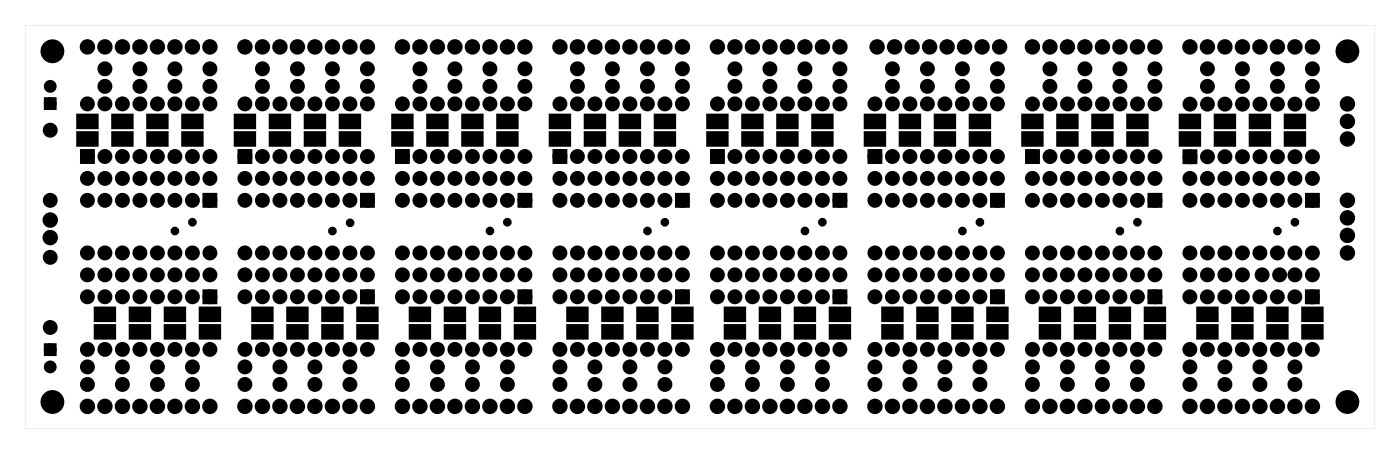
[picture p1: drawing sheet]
<svg xmlns="http://www.w3.org/2000/svg" width="203mm" height="66mm" viewBox="0 0 203 66" stroke-linecap="round" stroke-linejoin="round" font-family="sans-serif">
<g fill="#000">
<path d="M6.7 14.4h1.2v1.2h-1.2zM11.2 16.6h3v2h-3zM11.2 19.1h3v2h-3zM16.3 16.6h3v2h-3zM16.3 19.1h3v2h-3zM21.3 16.6h3v2h-3zM21.3 19.1h3v2h-3zM26.4 19.1h3v2h-3zM26.4 16.6h3v2h-3zM34 16.6h3v2h-3zM34 19.1h3v2h-3zM39.1 16.6h3v2h-3z"/>
<path d="M39.1 19.1h3v2h-3zM44.2 16.6h3v2h-3zM44.2 19.1h3v2h-3zM49.3 19.1h3v2h-3zM49.3 16.6h3v2h-3zM56.9 16.6h3v2h-3zM56.9 19.1h3v2h-3zM62 16.6h3v2h-3zM62 19.1h3v2h-3zM67.1 16.6h3v2h-3zM67.1 19.1h3v2h-3zM72.1 19.1h3v2h-3z"/>
<path d="M72.1 16.6h3v2h-3zM79.8 16.6h3v2h-3zM79.8 19.1h3v2h-3zM84.8 16.6h3v2h-3zM84.8 19.1h3v2h-3zM89.9 16.6h3v2h-3zM89.9 19.1h3v2h-3zM95 19.1h3v2h-3zM95 16.6h3v2h-3zM102.6 16.6h3v2h-3zM102.6 19.1h3v2h-3zM107.7 16.6h3v2h-3z"/>
<path d="M107.7 19.1h3v2h-3zM112.8 16.6h3v2h-3zM112.8 19.1h3v2h-3zM117.9 19.1h3v2h-3zM117.9 16.6h3v2h-3zM125.5 16.6h3v2h-3zM125.5 19.1h3v2h-3zM130.6 16.6h3v2h-3zM130.6 19.1h3v2h-3zM135.6 16.6h3v2h-3zM135.6 19.1h3v2h-3zM140.7 19.1h3v2h-3z"/>
<path d="M140.7 16.6h3v2h-3zM148.3 16.6h3v2h-3zM148.3 19.1h3v2h-3zM153.4 16.6h3v2h-3zM153.4 19.1h3v2h-3zM158.5 16.6h3v2h-3zM158.5 19.1h3v2h-3zM163.6 19.1h3v2h-3zM163.6 16.6h3v2h-3zM171.2 16.6h3v2h-3zM171.2 19.1h3v2h-3zM176.3 16.6h3v2h-3z"/>
<path d="M176.3 19.1h3v2h-3zM181.4 16.6h3v2h-3zM181.4 19.1h3v2h-3zM186.4 19.1h3v2h-3zM186.4 16.6h3v2h-3zM12 22h1.4v1.4h-1.4zM29.8 28.3h1.4v1.4h-1.4zM34.9 22h1.3v1.4h-1.3zM52.6 28.3h1.4v1.4h-1.4zM57.7 22h1.4v1.4h-1.4zM75.5 28.3h1.4v1.4h-1.4zM80.6 22h1.4v1.4h-1.4z"/>
<path d="M98.4 28.3h1.3v1.4h-1.3zM103.4 22h1.4v1.4h-1.4zM121.2 28.3h1.4v1.4h-1.4zM126.3 22h1.4v1.4h-1.4zM144.1 28.3h1.4v1.4h-1.4zM149.2 22h1.4v1.4h-1.4zM166.9 28.3h1.4v1.4h-1.4zM172 22h1.4v1.4h-1.4zM189.8 28.3h1.4v1.4h-1.4zM6.7 50h1.2v1.2h-1.2zM13.7 47.1h3v2h-3zM13.7 44.5h3v2h-3z"/>
<path d="M18.8 47.1h3v2h-3zM18.8 44.5h3v2h-3zM23.9 47.1h3v2h-3zM23.9 44.5h3v2h-3zM29 44.5h3v2h-3zM29 47.1h3v2h-3zM29.8 42.3h1.4v1.4h-1.4zM36.6 47.1h3v2h-3zM36.6 44.5h3v2h-3zM41.7 47.1h3v2h-3zM41.7 44.5h3v2h-3zM46.7 47.1h3v2h-3z"/>
<path d="M46.7 44.5h3v2h-3zM51.8 44.5h3v2h-3zM51.8 47.1h3v2h-3zM52.6 42.3h1.4v1.4h-1.4zM59.4 47.1h3v2h-3zM59.4 44.5h3v2h-3zM64.5 47.1h3v2h-3zM64.5 44.5h3v2h-3zM69.6 47.1h3v2h-3zM69.6 44.5h3v2h-3zM74.7 44.5h3v2h-3zM74.7 47.1h3v2h-3z"/>
<path d="M75.5 42.3h1.4v1.4h-1.4zM82.3 47.1h3v2h-3zM82.3 44.5h3v2h-3zM87.4 47.1h3v2h-3zM87.4 44.5h3v2h-3zM92.5 47.1h3v2h-3zM92.5 44.5h3v2h-3zM97.5 44.5h3v2h-3zM97.5 47.1h3v2h-3zM98.4 42.3h1.3v1.4h-1.3zM105.2 47.1h3v2h-3zM105.2 44.5h3v2h-3z"/>
<path d="M110.2 47.1h3v2h-3zM110.2 44.5h3v2h-3zM115.3 47.1h3v2h-3zM115.3 44.5h3v2h-3zM120.4 44.5h3v2h-3zM120.4 47.1h3v2h-3zM121.2 42.3h1.4v1.4h-1.4zM128 47.1h3v2h-3zM128 44.5h3v2h-3zM133.1 47.1h3v2h-3zM133.1 44.5h3v2h-3zM138.2 44.5h3v2h-3z"/>
<path d="M138.2 47.1h3v2h-3zM143.3 47.1h3v2h-3zM143.3 44.5h3v2h-3zM144.1 42.3h1.4v1.4h-1.4zM150.9 47.1h3v2h-3zM150.9 44.5h3v2h-3zM156 47.1h3v2h-3zM156 44.5h3v2h-3zM161 44.5h3v2h-3zM161 47.1h3v2h-3zM166.1 47.1h3v2h-3zM166.1 44.5h3v2h-3z"/>
<path d="M166.9 42.3h1.4v1.4h-1.4zM173.7 47.1h3v2h-3zM173.7 44.5h3v2h-3zM178.8 47.1h3v2h-3zM178.8 44.5h3v2h-3zM183.9 44.5h3v2h-3zM183.9 47.1h3v2h-3zM189 47.1h3v2h-3zM189 44.5h3v2h-3zM189.8 42.3h1.4v1.4h-1.4z"/>
<path d="M3.6 3.6h195.8v58.4h-195.8zM3.6 3.6v58.4h195.8v-58.4z"/>
</g>
<g fill="#000">
<circle cx="7.3" cy="15" r=".6"/>
<circle cx="7.3" cy="12.5" r=".6"/>
<circle cx="7.3" cy="18.9" r=".7"/>
<circle cx="7.6" cy="7.4" r="1.6"/>
<circle cx="12.7" cy="6.8" r=".74"/>
<circle cx="12.7" cy="15" r=".7"/>
<circle cx="15.2" cy="10" r=".7"/>
<circle cx="15.2" cy="12.5" r=".7"/>
<circle cx="15.2" cy="6.8" r=".74"/>
<circle cx="15.2" cy="15" r=".7"/>
<circle cx="17.8" cy="6.8" r=".74"/>
<circle cx="17.8" cy="15" r=".7"/>
<circle cx="20.3" cy="10" r=".7"/>
<circle cx="20.3" cy="12.5" r=".7"/>
<circle cx="20.3" cy="6.8" r=".74"/>
<circle cx="20.3" cy="15" r=".7"/>
<circle cx="22.8" cy="6.8" r=".74"/>
<circle cx="22.8" cy="15" r=".7"/>
<circle cx="25.4" cy="6.8" r=".74"/>
<circle cx="25.4" cy="10" r=".7"/>
<circle cx="25.4" cy="12.5" r=".7"/>
<circle cx="25.4" cy="15" r=".7"/>
<circle cx="27.9" cy="6.8" r=".74"/>
<circle cx="27.9" cy="15" r=".7"/>
<circle cx="30.5" cy="6.8" r=".74"/>
<circle cx="30.5" cy="10" r=".7"/>
<circle cx="30.5" cy="12.5" r=".7"/>
<circle cx="30.5" cy="15" r=".7"/>
<circle cx="35.5" cy="6.8" r=".74"/>
<circle cx="35.5" cy="15" r=".7"/>
<circle cx="38.1" cy="6.8" r=".74"/>
<circle cx="38.1" cy="10" r=".7"/>
<circle cx="38.1" cy="12.5" r=".7"/>
<circle cx="38.1" cy="15" r=".7"/>
<circle cx="40.6" cy="6.8" r=".74"/>
<circle cx="40.6" cy="15" r=".7"/>
<circle cx="43.2" cy="6.8" r=".74"/>
<circle cx="43.2" cy="10" r=".7"/>
<circle cx="43.2" cy="12.5" r=".7"/>
<circle cx="43.2" cy="15" r=".7"/>
<circle cx="45.7" cy="6.8" r=".74"/>
<circle cx="45.7" cy="15" r=".7"/>
<circle cx="48.2" cy="6.8" r=".74"/>
<circle cx="48.2" cy="10" r=".7"/>
<circle cx="48.2" cy="12.5" r=".7"/>
<circle cx="48.2" cy="15" r=".7"/>
<circle cx="50.8" cy="6.8" r=".74"/>
<circle cx="50.8" cy="15" r=".7"/>
<circle cx="53.3" cy="6.8" r=".74"/>
<circle cx="53.3" cy="10" r=".7"/>
<circle cx="53.3" cy="12.5" r=".7"/>
<circle cx="53.3" cy="15" r=".7"/>
<circle cx="58.4" cy="6.8" r=".74"/>
<circle cx="58.4" cy="15" r=".7"/>
<circle cx="60.9" cy="6.8" r=".74"/>
<circle cx="60.9" cy="10" r=".7"/>
<circle cx="60.9" cy="12.5" r=".7"/>
<circle cx="60.9" cy="15" r=".7"/>
<circle cx="63.5" cy="6.8" r=".74"/>
<circle cx="63.5" cy="15" r=".7"/>
<circle cx="66" cy="6.8" r=".74"/>
<circle cx="66" cy="10" r=".7"/>
<circle cx="66" cy="12.5" r=".7"/>
<circle cx="66" cy="15" r=".7"/>
<circle cx="68.6" cy="6.8" r=".74"/>
<circle cx="68.6" cy="15" r=".7"/>
<circle cx="71.1" cy="6.8" r=".74"/>
<circle cx="71.1" cy="10" r=".7"/>
<circle cx="71.1" cy="12.5" r=".7"/>
<circle cx="71.1" cy="15" r=".7"/>
<circle cx="73.6" cy="6.8" r=".74"/>
<circle cx="73.6" cy="15" r=".7"/>
<circle cx="76.2" cy="6.8" r=".74"/>
<circle cx="76.2" cy="10" r=".7"/>
<circle cx="76.2" cy="12.5" r=".7"/>
<circle cx="76.2" cy="15" r=".7"/>
<circle cx="81.3" cy="6.8" r=".74"/>
<circle cx="81.3" cy="15" r=".7"/>
<circle cx="83.8" cy="6.8" r=".74"/>
<circle cx="83.8" cy="10" r=".7"/>
<circle cx="83.8" cy="12.5" r=".7"/>
<circle cx="83.8" cy="15" r=".7"/>
<circle cx="86.3" cy="6.8" r=".74"/>
<circle cx="86.3" cy="15" r=".7"/>
<circle cx="88.9" cy="6.8" r=".74"/>
<circle cx="88.9" cy="10" r=".7"/>
<circle cx="88.9" cy="12.5" r=".7"/>
<circle cx="88.9" cy="15" r=".7"/>
<circle cx="91.4" cy="6.8" r=".74"/>
<circle cx="91.4" cy="15" r=".7"/>
<circle cx="94" cy="6.8" r=".74"/>
<circle cx="94" cy="10" r=".7"/>
<circle cx="94" cy="12.5" r=".7"/>
<circle cx="94" cy="15" r=".7"/>
<circle cx="96.5" cy="6.8" r=".74"/>
<circle cx="96.5" cy="15" r=".7"/>
<circle cx="99" cy="6.8" r=".74"/>
<circle cx="99" cy="10" r=".7"/>
<circle cx="99" cy="12.5" r=".7"/>
<circle cx="99" cy="15" r=".7"/>
<circle cx="104.1" cy="6.8" r=".74"/>
<circle cx="104.1" cy="15" r=".7"/>
<circle cx="106.7" cy="6.8" r=".74"/>
<circle cx="106.7" cy="10" r=".7"/>
<circle cx="106.7" cy="12.5" r=".7"/>
<circle cx="106.7" cy="15" r=".7"/>
<circle cx="109.2" cy="6.8" r=".74"/>
<circle cx="109.2" cy="15" r=".7"/>
<circle cx="111.7" cy="6.8" r=".74"/>
<circle cx="111.7" cy="10" r=".7"/>
<circle cx="111.7" cy="12.5" r=".7"/>
<circle cx="111.7" cy="15" r=".7"/>
<circle cx="114.3" cy="6.8" r=".74"/>
<circle cx="114.3" cy="15" r=".7"/>
<circle cx="116.8" cy="6.8" r=".74"/>
<circle cx="116.8" cy="10" r=".7"/>
<circle cx="116.8" cy="12.5" r=".7"/>
<circle cx="116.8" cy="15" r=".7"/>
<circle cx="119.4" cy="6.8" r=".74"/>
<circle cx="119.4" cy="15" r=".7"/>
<circle cx="121.9" cy="6.8" r=".74"/>
<circle cx="121.9" cy="10" r=".7"/>
<circle cx="121.9" cy="12.5" r=".7"/>
<circle cx="121.9" cy="15" r=".7"/>
<circle cx="127" cy="15" r=".7"/>
<circle cx="127.3" cy="6.8" r=".74"/>
<circle cx="129.5" cy="10" r=".7"/>
<circle cx="129.5" cy="12.5" r=".7"/>
<circle cx="129.5" cy="15" r=".7"/>
<circle cx="129.8" cy="6.8" r=".74"/>
<circle cx="132.1" cy="15" r=".7"/>
<circle cx="132.4" cy="6.8" r=".74"/>
<circle cx="134.6" cy="10" r=".7"/>
<circle cx="134.6" cy="12.5" r=".7"/>
<circle cx="134.6" cy="15" r=".7"/>
<circle cx="134.9" cy="6.8" r=".74"/>
<circle cx="137.1" cy="15" r=".7"/>
<circle cx="137.5" cy="6.8" r=".74"/>
<circle cx="139.7" cy="10" r=".7"/>
<circle cx="139.7" cy="12.5" r=".7"/>
<circle cx="139.7" cy="15" r=".7"/>
<circle cx="140" cy="6.8" r=".74"/>
<circle cx="142.2" cy="15" r=".7"/>
<circle cx="142.5" cy="6.8" r=".74"/>
<circle cx="144.8" cy="10" r=".7"/>
<circle cx="144.8" cy="12.5" r=".7"/>
<circle cx="144.8" cy="15" r=".7"/>
<circle cx="145.1" cy="6.8" r=".74"/>
<circle cx="149.8" cy="6.8" r=".74"/>
<circle cx="149.9" cy="15.1" r=".7"/>
<circle cx="152.4" cy="6.8" r=".74"/>
<circle cx="152.4" cy="10" r=".7"/>
<circle cx="152.4" cy="12.5" r=".7"/>
<circle cx="152.4" cy="15.1" r=".7"/>
<circle cx="154.9" cy="6.8" r=".74"/>
<circle cx="154.9" cy="15.1" r=".7"/>
<circle cx="157.5" cy="6.8" r=".74"/>
<circle cx="157.5" cy="10" r=".7"/>
<circle cx="157.5" cy="12.5" r=".7"/>
<circle cx="157.5" cy="15.1" r=".7"/>
<circle cx="160" cy="6.8" r=".74"/>
<circle cx="160" cy="15.1" r=".7"/>
<circle cx="162.5" cy="6.8" r=".74"/>
<circle cx="162.5" cy="10" r=".7"/>
<circle cx="162.5" cy="12.5" r=".7"/>
<circle cx="162.6" cy="15.1" r=".7"/>
<circle cx="165.1" cy="6.8" r=".74"/>
<circle cx="165.1" cy="15.1" r=".7"/>
<circle cx="167.6" cy="6.8" r=".74"/>
<circle cx="167.6" cy="10" r=".7"/>
<circle cx="167.6" cy="12.5" r=".7"/>
<circle cx="167.6" cy="15.1" r=".7"/>
<circle cx="172.7" cy="6.8" r=".74"/>
<circle cx="172.7" cy="15.1" r=".7"/>
<circle cx="175.2" cy="6.8" r=".74"/>
<circle cx="175.2" cy="10" r=".7"/>
<circle cx="175.2" cy="12.5" r=".7"/>
<circle cx="175.3" cy="15.1" r=".7"/>
<circle cx="177.8" cy="6.8" r=".74"/>
<circle cx="177.8" cy="15.1" r=".7"/>
<circle cx="180.3" cy="6.8" r=".74"/>
<circle cx="180.3" cy="10" r=".7"/>
<circle cx="180.3" cy="12.5" r=".7"/>
<circle cx="180.3" cy="15.1" r=".7"/>
<circle cx="182.9" cy="6.8" r=".74"/>
<circle cx="182.9" cy="15.1" r=".7"/>
<circle cx="185.4" cy="6.8" r=".74"/>
<circle cx="185.4" cy="10" r=".7"/>
<circle cx="185.4" cy="12.5" r=".7"/>
<circle cx="185.4" cy="15.1" r=".7"/>
<circle cx="187.9" cy="6.8" r=".74"/>
<circle cx="188" cy="15.1" r=".7"/>
<circle cx="190.5" cy="6.8" r=".74"/>
<circle cx="190.5" cy="10" r=".7"/>
<circle cx="190.5" cy="12.5" r=".7"/>
<circle cx="190.5" cy="15.1" r=".7"/>
<circle cx="195.6" cy="7.4" r="1.6"/>
<circle cx="195.6" cy="15" r=".74"/>
<circle cx="195.6" cy="17.6" r=".74"/>
<circle cx="7.3" cy="37.3" r=".7"/>
<circle cx="7.3" cy="31.9" r=".74"/>
<circle cx="7.3" cy="34.4" r=".74"/>
<circle cx="7.3" cy="29" r=".7"/>
<circle cx="12.7" cy="39.8" r=".7"/>
<circle cx="12.7" cy="29" r=".7"/>
<circle cx="12.7" cy="36.6" r=".7"/>
<circle cx="12.7" cy="25.8" r=".7"/>
<circle cx="12.7" cy="22.7" r=".7"/>
<circle cx="15.2" cy="39.8" r=".7"/>
<circle cx="15.2" cy="29" r=".7"/>
<circle cx="15.2" cy="36.6" r=".7"/>
<circle cx="15.2" cy="25.8" r=".7"/>
<circle cx="15.2" cy="22.7" r=".7"/>
<circle cx="17.8" cy="39.8" r=".7"/>
<circle cx="17.8" cy="25.8" r=".7"/>
<circle cx="17.8" cy="29" r=".7"/>
<circle cx="17.8" cy="36.6" r=".7"/>
<circle cx="17.8" cy="22.7" r=".7"/>
<circle cx="20.3" cy="39.8" r=".7"/>
<circle cx="20.3" cy="25.8" r=".7"/>
<circle cx="20.3" cy="29" r=".7"/>
<circle cx="20.3" cy="36.6" r=".7"/>
<circle cx="20.3" cy="22.7" r=".7"/>
<circle cx="22.8" cy="39.8" r=".7"/>
<circle cx="22.8" cy="29" r=".7"/>
<circle cx="22.8" cy="36.6" r=".7"/>
<circle cx="22.8" cy="25.8" r=".7"/>
<circle cx="22.8" cy="22.7" r=".7"/>
<circle cx="25.4" cy="33.5" r=".35"/>
<circle cx="25.4" cy="39.8" r=".7"/>
<circle cx="25.4" cy="29" r=".7"/>
<circle cx="25.4" cy="36.6" r=".7"/>
<circle cx="25.4" cy="25.8" r=".7"/>
<circle cx="25.4" cy="22.7" r=".7"/>
<circle cx="27.9" cy="32.2" r=".35"/>
<circle cx="27.9" cy="29" r=".7"/>
<circle cx="27.9" cy="36.6" r=".7"/>
<circle cx="27.9" cy="39.8" r=".7"/>
<circle cx="27.9" cy="25.8" r=".7"/>
<circle cx="27.9" cy="22.7" r=".7"/>
<circle cx="30.5" cy="29" r=".7"/>
<circle cx="30.5" cy="36.6" r=".7"/>
<circle cx="30.5" cy="39.8" r=".7"/>
<circle cx="30.5" cy="25.8" r=".7"/>
<circle cx="30.5" cy="22.7" r=".7"/>
<circle cx="35.5" cy="29" r=".7"/>
<circle cx="35.5" cy="36.6" r=".7"/>
<circle cx="35.5" cy="39.8" r=".7"/>
<circle cx="35.5" cy="25.8" r=".7"/>
<circle cx="35.5" cy="22.7" r=".7"/>
<circle cx="38.1" cy="29" r=".7"/>
<circle cx="38.1" cy="36.6" r=".7"/>
<circle cx="38.1" cy="39.8" r=".7"/>
<circle cx="38.1" cy="25.8" r=".7"/>
<circle cx="38.1" cy="22.7" r=".7"/>
<circle cx="40.6" cy="29" r=".7"/>
<circle cx="40.6" cy="36.6" r=".7"/>
<circle cx="40.6" cy="39.8" r=".7"/>
<circle cx="40.6" cy="25.8" r=".7"/>
<circle cx="40.6" cy="22.7" r=".7"/>
<circle cx="43.2" cy="29" r=".7"/>
<circle cx="43.2" cy="36.6" r=".7"/>
<circle cx="43.2" cy="39.8" r=".7"/>
<circle cx="43.2" cy="25.8" r=".7"/>
<circle cx="43.2" cy="22.7" r=".7"/>
<circle cx="45.7" cy="29" r=".7"/>
<circle cx="45.7" cy="36.6" r=".7"/>
<circle cx="45.7" cy="39.8" r=".7"/>
<circle cx="45.7" cy="25.8" r=".7"/>
<circle cx="45.7" cy="22.7" r=".7"/>
<circle cx="48.2" cy="29" r=".7"/>
<circle cx="48.2" cy="36.6" r=".7"/>
<circle cx="48.2" cy="33.5" r=".35"/>
<circle cx="48.2" cy="39.8" r=".7"/>
<circle cx="48.2" cy="25.8" r=".7"/>
<circle cx="48.2" cy="22.7" r=".7"/>
<circle cx="50.8" cy="29" r=".7"/>
<circle cx="50.8" cy="36.6" r=".7"/>
<circle cx="50.8" cy="39.8" r=".7"/>
<circle cx="50.8" cy="25.8" r=".7"/>
<circle cx="50.8" cy="22.7" r=".7"/>
<circle cx="50.8" cy="32.3" r=".35"/>
<circle cx="53.3" cy="29" r=".7"/>
<circle cx="53.3" cy="36.6" r=".7"/>
<circle cx="53.3" cy="39.8" r=".7"/>
<circle cx="53.3" cy="25.8" r=".7"/>
<circle cx="53.3" cy="22.7" r=".7"/>
<circle cx="58.4" cy="29" r=".7"/>
<circle cx="58.4" cy="36.6" r=".7"/>
<circle cx="58.4" cy="39.8" r=".7"/>
<circle cx="58.4" cy="25.8" r=".7"/>
<circle cx="58.4" cy="22.7" r=".7"/>
<circle cx="60.9" cy="29" r=".7"/>
<circle cx="60.9" cy="36.6" r=".7"/>
<circle cx="60.9" cy="39.8" r=".7"/>
<circle cx="60.9" cy="25.8" r=".7"/>
<circle cx="60.9" cy="22.7" r=".7"/>
<circle cx="63.5" cy="29" r=".7"/>
<circle cx="63.5" cy="36.6" r=".7"/>
<circle cx="63.5" cy="39.8" r=".7"/>
<circle cx="63.5" cy="25.8" r=".7"/>
<circle cx="63.5" cy="22.7" r=".7"/>
<circle cx="66" cy="29" r=".7"/>
<circle cx="66" cy="36.6" r=".7"/>
<circle cx="66" cy="39.8" r=".7"/>
<circle cx="66" cy="25.8" r=".7"/>
<circle cx="66" cy="22.7" r=".7"/>
<circle cx="68.6" cy="29" r=".7"/>
<circle cx="68.6" cy="36.6" r=".7"/>
<circle cx="68.6" cy="39.8" r=".7"/>
<circle cx="68.6" cy="25.8" r=".7"/>
<circle cx="68.6" cy="22.7" r=".7"/>
<circle cx="71.1" cy="29" r=".7"/>
<circle cx="71.1" cy="36.6" r=".7"/>
<circle cx="71.1" cy="39.8" r=".7"/>
<circle cx="71.1" cy="25.8" r=".7"/>
<circle cx="71.1" cy="22.7" r=".7"/>
<circle cx="71.1" cy="33.5" r=".35"/>
<circle cx="73.6" cy="32.2" r=".35"/>
<circle cx="73.6" cy="29" r=".7"/>
<circle cx="73.6" cy="36.6" r=".7"/>
<circle cx="73.6" cy="39.8" r=".7"/>
<circle cx="73.6" cy="25.8" r=".7"/>
<circle cx="73.6" cy="22.7" r=".7"/>
<circle cx="76.2" cy="29" r=".7"/>
<circle cx="76.2" cy="36.6" r=".7"/>
<circle cx="76.2" cy="39.8" r=".7"/>
<circle cx="76.2" cy="25.8" r=".7"/>
<circle cx="76.2" cy="22.7" r=".7"/>
<circle cx="81.3" cy="29" r=".7"/>
<circle cx="81.3" cy="36.6" r=".7"/>
<circle cx="81.3" cy="39.8" r=".7"/>
<circle cx="81.3" cy="25.8" r=".7"/>
<circle cx="81.3" cy="22.7" r=".7"/>
<circle cx="83.8" cy="29" r=".7"/>
<circle cx="83.8" cy="36.6" r=".7"/>
<circle cx="83.8" cy="39.8" r=".7"/>
<circle cx="83.8" cy="25.8" r=".7"/>
<circle cx="83.8" cy="22.7" r=".7"/>
<circle cx="86.3" cy="29" r=".7"/>
<circle cx="86.3" cy="36.6" r=".7"/>
<circle cx="86.3" cy="39.8" r=".7"/>
<circle cx="86.3" cy="25.8" r=".7"/>
<circle cx="86.3" cy="22.7" r=".7"/>
<circle cx="88.9" cy="29" r=".7"/>
<circle cx="88.9" cy="36.6" r=".7"/>
<circle cx="88.9" cy="39.8" r=".7"/>
<circle cx="88.9" cy="25.8" r=".7"/>
<circle cx="88.9" cy="22.7" r=".7"/>
<circle cx="91.4" cy="29" r=".7"/>
<circle cx="91.4" cy="36.6" r=".7"/>
<circle cx="91.4" cy="39.8" r=".7"/>
<circle cx="91.4" cy="25.8" r=".7"/>
<circle cx="91.4" cy="22.7" r=".7"/>
<circle cx="94" cy="29" r=".7"/>
<circle cx="94" cy="36.6" r=".7"/>
<circle cx="94" cy="39.8" r=".7"/>
<circle cx="94" cy="25.8" r=".7"/>
<circle cx="94" cy="22.7" r=".7"/>
<circle cx="94" cy="33.5" r=".35"/>
<circle cx="96.5" cy="32.2" r=".35"/>
<circle cx="96.5" cy="29" r=".7"/>
<circle cx="96.5" cy="36.6" r=".7"/>
<circle cx="96.5" cy="39.8" r=".7"/>
<circle cx="96.5" cy="25.8" r=".7"/>
<circle cx="96.5" cy="22.7" r=".7"/>
<circle cx="99" cy="29" r=".7"/>
<circle cx="99" cy="36.6" r=".7"/>
<circle cx="99" cy="39.8" r=".7"/>
<circle cx="99" cy="25.8" r=".7"/>
<circle cx="99" cy="22.7" r=".7"/>
<circle cx="104.1" cy="29" r=".7"/>
<circle cx="104.1" cy="36.6" r=".7"/>
<circle cx="104.1" cy="39.8" r=".7"/>
<circle cx="104.1" cy="25.8" r=".7"/>
<circle cx="104.1" cy="22.7" r=".7"/>
<circle cx="106.7" cy="29" r=".7"/>
<circle cx="106.7" cy="36.6" r=".7"/>
<circle cx="106.7" cy="39.8" r=".7"/>
<circle cx="106.7" cy="25.8" r=".7"/>
<circle cx="106.7" cy="22.7" r=".7"/>
<circle cx="109.2" cy="29" r=".7"/>
<circle cx="109.2" cy="36.6" r=".7"/>
<circle cx="109.2" cy="39.8" r=".7"/>
<circle cx="109.2" cy="25.8" r=".7"/>
<circle cx="109.2" cy="22.7" r=".7"/>
<circle cx="111.7" cy="29" r=".7"/>
<circle cx="111.7" cy="36.6" r=".7"/>
<circle cx="111.7" cy="39.8" r=".7"/>
<circle cx="111.7" cy="25.8" r=".7"/>
<circle cx="111.7" cy="22.7" r=".7"/>
<circle cx="114.3" cy="29" r=".7"/>
<circle cx="114.3" cy="36.6" r=".7"/>
<circle cx="114.3" cy="39.8" r=".7"/>
<circle cx="114.3" cy="25.8" r=".7"/>
<circle cx="114.3" cy="22.7" r=".7"/>
<circle cx="116.8" cy="29" r=".7"/>
<circle cx="116.8" cy="36.6" r=".7"/>
<circle cx="116.8" cy="39.8" r=".7"/>
<circle cx="116.8" cy="25.8" r=".7"/>
<circle cx="116.8" cy="22.7" r=".7"/>
<circle cx="116.8" cy="33.5" r=".35"/>
<circle cx="119.4" cy="32.2" r=".35"/>
<circle cx="119.4" cy="29" r=".7"/>
<circle cx="119.4" cy="36.6" r=".7"/>
<circle cx="119.4" cy="39.8" r=".7"/>
<circle cx="119.4" cy="25.8" r=".7"/>
<circle cx="119.4" cy="22.7" r=".7"/>
<circle cx="121.9" cy="29" r=".7"/>
<circle cx="121.9" cy="36.6" r=".7"/>
<circle cx="121.9" cy="39.8" r=".7"/>
<circle cx="121.9" cy="25.8" r=".7"/>
<circle cx="121.9" cy="22.7" r=".7"/>
<circle cx="127" cy="29" r=".7"/>
<circle cx="127" cy="36.6" r=".7"/>
<circle cx="127" cy="39.8" r=".7"/>
<circle cx="127" cy="25.8" r=".7"/>
<circle cx="127" cy="22.7" r=".7"/>
<circle cx="129.5" cy="29" r=".7"/>
<circle cx="129.5" cy="36.6" r=".7"/>
<circle cx="129.5" cy="39.8" r=".7"/>
<circle cx="129.5" cy="25.8" r=".7"/>
<circle cx="129.5" cy="22.7" r=".7"/>
<circle cx="132.1" cy="29" r=".7"/>
<circle cx="132.1" cy="36.6" r=".7"/>
<circle cx="132.1" cy="39.8" r=".7"/>
<circle cx="132.1" cy="25.8" r=".7"/>
<circle cx="132.1" cy="22.7" r=".7"/>
<circle cx="134.6" cy="29" r=".7"/>
<circle cx="134.6" cy="36.6" r=".7"/>
<circle cx="134.6" cy="39.8" r=".7"/>
<circle cx="134.6" cy="25.8" r=".7"/>
<circle cx="134.6" cy="22.7" r=".7"/>
<circle cx="137.1" cy="29" r=".7"/>
<circle cx="137.1" cy="36.6" r=".7"/>
<circle cx="137.1" cy="39.8" r=".7"/>
<circle cx="137.1" cy="25.8" r=".7"/>
<circle cx="137.1" cy="22.7" r=".7"/>
<circle cx="139.7" cy="33.5" r=".35"/>
<circle cx="139.7" cy="29" r=".7"/>
<circle cx="139.7" cy="36.6" r=".7"/>
<circle cx="139.7" cy="39.8" r=".7"/>
<circle cx="139.7" cy="25.8" r=".7"/>
<circle cx="139.7" cy="22.7" r=".7"/>
<circle cx="142.2" cy="32.2" r=".35"/>
<circle cx="142.2" cy="29" r=".7"/>
<circle cx="142.2" cy="36.6" r=".7"/>
<circle cx="142.2" cy="39.8" r=".7"/>
<circle cx="142.2" cy="25.8" r=".7"/>
<circle cx="142.2" cy="22.7" r=".7"/>
<circle cx="144.8" cy="29" r=".7"/>
<circle cx="144.8" cy="36.6" r=".7"/>
<circle cx="144.8" cy="39.8" r=".7"/>
<circle cx="144.8" cy="25.8" r=".7"/>
<circle cx="144.8" cy="22.7" r=".7"/>
<circle cx="149.8" cy="29" r=".7"/>
<circle cx="149.8" cy="36.6" r=".7"/>
<circle cx="149.8" cy="39.8" r=".7"/>
<circle cx="149.8" cy="25.8" r=".7"/>
<circle cx="149.9" cy="22.7" r=".7"/>
<circle cx="152.4" cy="29" r=".7"/>
<circle cx="152.4" cy="36.6" r=".7"/>
<circle cx="152.4" cy="39.8" r=".7"/>
<circle cx="152.4" cy="25.8" r=".7"/>
<circle cx="152.4" cy="22.7" r=".7"/>
<circle cx="154.9" cy="29" r=".7"/>
<circle cx="154.9" cy="36.6" r=".7"/>
<circle cx="154.9" cy="39.8" r=".7"/>
<circle cx="154.9" cy="25.8" r=".7"/>
<circle cx="154.9" cy="22.7" r=".7"/>
<circle cx="157.5" cy="29" r=".7"/>
<circle cx="157.5" cy="36.6" r=".7"/>
<circle cx="157.5" cy="39.8" r=".7"/>
<circle cx="157.5" cy="25.8" r=".7"/>
<circle cx="157.5" cy="22.7" r=".7"/>
<circle cx="160" cy="29" r=".7"/>
<circle cx="160" cy="36.6" r=".7"/>
<circle cx="160" cy="39.8" r=".7"/>
<circle cx="160" cy="25.8" r=".7"/>
<circle cx="160" cy="22.7" r=".7"/>
<circle cx="162.5" cy="33.5" r=".35"/>
<circle cx="162.5" cy="29" r=".7"/>
<circle cx="162.5" cy="36.6" r=".7"/>
<circle cx="162.5" cy="39.8" r=".7"/>
<circle cx="162.5" cy="25.8" r=".7"/>
<circle cx="162.6" cy="22.7" r=".7"/>
<circle cx="165.1" cy="32.2" r=".35"/>
<circle cx="165.1" cy="29" r=".7"/>
<circle cx="165.1" cy="36.6" r=".7"/>
<circle cx="165.1" cy="39.8" r=".7"/>
<circle cx="165.1" cy="25.8" r=".7"/>
<circle cx="165.1" cy="22.7" r=".7"/>
<circle cx="167.6" cy="29" r=".7"/>
<circle cx="167.6" cy="36.6" r=".7"/>
<circle cx="167.6" cy="39.8" r=".7"/>
<circle cx="167.6" cy="25.8" r=".7"/>
<circle cx="167.6" cy="22.7" r=".7"/>
<circle cx="172.7" cy="29" r=".7"/>
<circle cx="172.7" cy="36.6" r=".7"/>
<circle cx="172.7" cy="39.8" r=".7"/>
<circle cx="172.7" cy="25.8" r=".7"/>
<circle cx="172.7" cy="22.7" r=".7"/>
<circle cx="175.2" cy="29" r=".7"/>
<circle cx="175.2" cy="36.6" r=".7"/>
<circle cx="175.2" cy="39.8" r=".7"/>
<circle cx="175.2" cy="25.8" r=".7"/>
<circle cx="175.3" cy="22.7" r=".7"/>
<circle cx="177.8" cy="29" r=".7"/>
<circle cx="177.8" cy="36.6" r=".7"/>
<circle cx="177.8" cy="39.8" r=".7"/>
<circle cx="177.8" cy="25.8" r=".7"/>
<circle cx="177.8" cy="22.7" r=".7"/>
<circle cx="180.3" cy="29" r=".7"/>
<circle cx="180.3" cy="36.6" r=".7"/>
<circle cx="180.3" cy="39.8" r=".7"/>
<circle cx="180.3" cy="25.8" r=".7"/>
<circle cx="180.3" cy="22.7" r=".7"/>
<circle cx="182.9" cy="29" r=".7"/>
<circle cx="182.9" cy="36.6" r=".7"/>
<circle cx="182.9" cy="25.8" r=".7"/>
<circle cx="182.9" cy="22.7" r=".7"/>
<circle cx="183.2" cy="39.8" r=".7"/>
<circle cx="185.4" cy="33.5" r=".35"/>
<circle cx="185.4" cy="29" r=".7"/>
<circle cx="185.4" cy="36.6" r=".7"/>
<circle cx="185.4" cy="25.8" r=".7"/>
<circle cx="185.4" cy="22.7" r=".7"/>
<circle cx="185.7" cy="39.8" r=".7"/>
<circle cx="187.9" cy="32.2" r=".35"/>
<circle cx="187.9" cy="29" r=".7"/>
<circle cx="187.9" cy="36.6" r=".7"/>
<circle cx="187.9" cy="39.8" r=".7"/>
<circle cx="187.9" cy="25.8" r=".7"/>
<circle cx="188" cy="22.7" r=".7"/>
<circle cx="190.5" cy="29" r=".7"/>
<circle cx="190.5" cy="36.6" r=".7"/>
<circle cx="190.5" cy="39.8" r=".7"/>
<circle cx="190.5" cy="25.8" r=".7"/>
<circle cx="190.5" cy="22.7" r=".7"/>
<circle cx="195.6" cy="20.1" r=".74"/>
<circle cx="195.6" cy="31.6" r=".74"/>
<circle cx="195.6" cy="36.6" r=".74"/>
<circle cx="195.6" cy="34.1" r=".74"/>
<circle cx="195.6" cy="29" r=".74"/>
<circle cx="7.3" cy="47.4" r=".7"/>
<circle cx="7.3" cy="50.6" r=".6"/>
<circle cx="7.3" cy="53.1" r=".6"/>
<circle cx="7.6" cy="58.2" r="1.6"/>
<circle cx="12.7" cy="50.6" r=".7"/>
<circle cx="12.7" cy="43" r=".7"/>
<circle cx="12.7" cy="53.1" r=".7"/>
<circle cx="12.7" cy="55.7" r=".7"/>
<circle cx="12.7" cy="58.9" r=".74"/>
<circle cx="15.2" cy="50.6" r=".7"/>
<circle cx="15.2" cy="43" r=".7"/>
<circle cx="15.2" cy="58.9" r=".74"/>
<circle cx="17.8" cy="50.6" r=".7"/>
<circle cx="17.8" cy="43" r=".7"/>
<circle cx="17.8" cy="53.1" r=".7"/>
<circle cx="17.8" cy="55.7" r=".7"/>
<circle cx="17.8" cy="58.9" r=".74"/>
<circle cx="20.3" cy="50.6" r=".7"/>
<circle cx="20.3" cy="43" r=".7"/>
<circle cx="20.3" cy="58.9" r=".74"/>
<circle cx="22.8" cy="50.6" r=".7"/>
<circle cx="22.8" cy="43" r=".7"/>
<circle cx="22.8" cy="53.1" r=".7"/>
<circle cx="22.8" cy="55.7" r=".7"/>
<circle cx="22.8" cy="58.9" r=".74"/>
<circle cx="25.4" cy="50.6" r=".7"/>
<circle cx="25.4" cy="43" r=".7"/>
<circle cx="25.4" cy="58.9" r=".74"/>
<circle cx="27.9" cy="50.6" r=".7"/>
<circle cx="27.9" cy="43" r=".7"/>
<circle cx="27.9" cy="53.1" r=".7"/>
<circle cx="27.9" cy="55.7" r=".7"/>
<circle cx="27.9" cy="58.9" r=".74"/>
<circle cx="30.5" cy="50.6" r=".7"/>
<circle cx="30.5" cy="43" r=".7"/>
<circle cx="30.5" cy="58.9" r=".74"/>
<circle cx="35.5" cy="53.1" r=".7"/>
<circle cx="35.5" cy="50.6" r=".7"/>
<circle cx="35.5" cy="43" r=".7"/>
<circle cx="35.5" cy="55.7" r=".7"/>
<circle cx="35.5" cy="58.9" r=".74"/>
<circle cx="38.1" cy="50.6" r=".7"/>
<circle cx="38.1" cy="43" r=".7"/>
<circle cx="38.1" cy="58.9" r=".74"/>
<circle cx="40.6" cy="50.6" r=".7"/>
<circle cx="40.6" cy="53.1" r=".7"/>
<circle cx="40.6" cy="43" r=".7"/>
<circle cx="40.6" cy="55.7" r=".7"/>
<circle cx="40.6" cy="58.9" r=".74"/>
<circle cx="43.2" cy="50.6" r=".7"/>
<circle cx="43.2" cy="43" r=".7"/>
<circle cx="43.2" cy="58.9" r=".74"/>
<circle cx="45.7" cy="50.6" r=".7"/>
<circle cx="45.7" cy="53.1" r=".7"/>
<circle cx="45.7" cy="43" r=".7"/>
<circle cx="45.7" cy="55.7" r=".7"/>
<circle cx="45.7" cy="58.9" r=".74"/>
<circle cx="48.2" cy="50.6" r=".7"/>
<circle cx="48.2" cy="43" r=".7"/>
<circle cx="48.2" cy="58.9" r=".74"/>
<circle cx="50.8" cy="50.6" r=".7"/>
<circle cx="50.8" cy="53.1" r=".7"/>
<circle cx="50.8" cy="43" r=".7"/>
<circle cx="50.8" cy="55.7" r=".7"/>
<circle cx="50.8" cy="58.9" r=".74"/>
<circle cx="53.3" cy="50.6" r=".7"/>
<circle cx="53.3" cy="43" r=".7"/>
<circle cx="53.3" cy="58.9" r=".74"/>
<circle cx="58.4" cy="50.6" r=".7"/>
<circle cx="58.4" cy="53.1" r=".7"/>
<circle cx="58.4" cy="43" r=".7"/>
<circle cx="58.4" cy="55.7" r=".7"/>
<circle cx="58.4" cy="58.9" r=".74"/>
<circle cx="60.9" cy="50.6" r=".7"/>
<circle cx="60.9" cy="43" r=".7"/>
<circle cx="60.9" cy="58.9" r=".74"/>
<circle cx="63.5" cy="53.1" r=".7"/>
<circle cx="63.5" cy="50.6" r=".7"/>
<circle cx="63.5" cy="43" r=".7"/>
<circle cx="63.5" cy="55.7" r=".7"/>
<circle cx="63.5" cy="58.9" r=".74"/>
<circle cx="66" cy="50.6" r=".7"/>
<circle cx="66" cy="43" r=".7"/>
<circle cx="66" cy="58.9" r=".74"/>
<circle cx="68.6" cy="53.1" r=".7"/>
<circle cx="68.6" cy="50.6" r=".7"/>
<circle cx="68.6" cy="43" r=".7"/>
<circle cx="68.6" cy="55.7" r=".7"/>
<circle cx="68.6" cy="58.9" r=".74"/>
<circle cx="71.1" cy="50.6" r=".7"/>
<circle cx="71.1" cy="43" r=".7"/>
<circle cx="71.1" cy="58.9" r=".74"/>
<circle cx="73.6" cy="50.6" r=".7"/>
<circle cx="73.6" cy="53.1" r=".7"/>
<circle cx="73.6" cy="43" r=".7"/>
<circle cx="73.6" cy="55.7" r=".7"/>
<circle cx="73.6" cy="58.9" r=".74"/>
<circle cx="76.2" cy="50.6" r=".7"/>
<circle cx="76.2" cy="43" r=".7"/>
<circle cx="76.2" cy="58.9" r=".74"/>
<circle cx="81.3" cy="53.1" r=".7"/>
<circle cx="81.3" cy="50.6" r=".7"/>
<circle cx="81.3" cy="43" r=".7"/>
<circle cx="81.3" cy="55.7" r=".7"/>
<circle cx="81.3" cy="58.9" r=".74"/>
<circle cx="83.8" cy="50.6" r=".7"/>
<circle cx="83.8" cy="43" r=".7"/>
<circle cx="83.8" cy="58.9" r=".74"/>
<circle cx="86.3" cy="53.1" r=".7"/>
<circle cx="86.3" cy="50.6" r=".7"/>
<circle cx="86.3" cy="43" r=".7"/>
<circle cx="86.3" cy="55.7" r=".7"/>
<circle cx="86.3" cy="58.9" r=".74"/>
<circle cx="88.9" cy="50.6" r=".7"/>
<circle cx="88.9" cy="43" r=".7"/>
<circle cx="88.9" cy="58.9" r=".74"/>
<circle cx="91.4" cy="50.6" r=".7"/>
<circle cx="91.4" cy="53.1" r=".7"/>
<circle cx="91.4" cy="43" r=".7"/>
<circle cx="91.4" cy="55.7" r=".7"/>
<circle cx="91.4" cy="58.9" r=".74"/>
<circle cx="94" cy="50.6" r=".7"/>
<circle cx="94" cy="43" r=".7"/>
<circle cx="94" cy="58.9" r=".74"/>
<circle cx="96.5" cy="50.6" r=".7"/>
<circle cx="96.5" cy="53.1" r=".7"/>
<circle cx="96.5" cy="43" r=".7"/>
<circle cx="96.5" cy="55.7" r=".7"/>
<circle cx="96.5" cy="58.9" r=".74"/>
<circle cx="99" cy="50.6" r=".7"/>
<circle cx="99" cy="43" r=".7"/>
<circle cx="99" cy="58.9" r=".74"/>
<circle cx="104.1" cy="50.6" r=".7"/>
<circle cx="104.1" cy="43" r=".7"/>
<circle cx="104.1" cy="53.1" r=".7"/>
<circle cx="104.1" cy="55.7" r=".7"/>
<circle cx="104.1" cy="58.9" r=".74"/>
<circle cx="106.7" cy="50.6" r=".7"/>
<circle cx="106.7" cy="43" r=".7"/>
<circle cx="106.7" cy="58.9" r=".74"/>
<circle cx="109.2" cy="50.6" r=".7"/>
<circle cx="109.2" cy="43" r=".7"/>
<circle cx="109.2" cy="53.1" r=".7"/>
<circle cx="109.2" cy="55.7" r=".7"/>
<circle cx="109.2" cy="58.9" r=".74"/>
<circle cx="111.7" cy="50.6" r=".7"/>
<circle cx="111.7" cy="43" r=".7"/>
<circle cx="111.7" cy="58.9" r=".74"/>
<circle cx="114.3" cy="50.6" r=".7"/>
<circle cx="114.3" cy="43" r=".7"/>
<circle cx="114.3" cy="53.1" r=".7"/>
<circle cx="114.3" cy="55.7" r=".7"/>
<circle cx="114.3" cy="58.9" r=".74"/>
<circle cx="116.8" cy="50.6" r=".7"/>
<circle cx="116.8" cy="43" r=".7"/>
<circle cx="116.8" cy="58.9" r=".74"/>
<circle cx="119.4" cy="50.6" r=".7"/>
<circle cx="119.4" cy="43" r=".7"/>
<circle cx="119.4" cy="53.1" r=".7"/>
<circle cx="119.4" cy="55.7" r=".7"/>
<circle cx="119.4" cy="58.9" r=".74"/>
<circle cx="121.9" cy="50.6" r=".7"/>
<circle cx="121.9" cy="43" r=".7"/>
<circle cx="121.9" cy="58.9" r=".74"/>
<circle cx="127" cy="50.6" r=".7"/>
<circle cx="127" cy="43" r=".7"/>
<circle cx="127" cy="53.1" r=".7"/>
<circle cx="127" cy="55.7" r=".7"/>
<circle cx="127" cy="58.9" r=".74"/>
<circle cx="129.5" cy="50.6" r=".7"/>
<circle cx="129.5" cy="43" r=".7"/>
<circle cx="129.5" cy="58.9" r=".74"/>
<circle cx="132.1" cy="50.6" r=".7"/>
<circle cx="132.1" cy="43" r=".7"/>
<circle cx="132.1" cy="53.1" r=".7"/>
<circle cx="132.1" cy="55.7" r=".7"/>
<circle cx="132.1" cy="58.9" r=".74"/>
<circle cx="134.6" cy="50.6" r=".7"/>
<circle cx="134.6" cy="43" r=".7"/>
<circle cx="134.6" cy="58.9" r=".74"/>
<circle cx="137.1" cy="50.6" r=".7"/>
<circle cx="137.1" cy="43" r=".7"/>
<circle cx="137.1" cy="53.1" r=".7"/>
<circle cx="137.1" cy="55.7" r=".7"/>
<circle cx="137.1" cy="58.9" r=".74"/>
<circle cx="139.7" cy="50.6" r=".7"/>
<circle cx="139.7" cy="43" r=".7"/>
<circle cx="139.7" cy="58.9" r=".74"/>
<circle cx="142.2" cy="50.6" r=".7"/>
<circle cx="142.2" cy="43" r=".7"/>
<circle cx="142.2" cy="53.1" r=".7"/>
<circle cx="142.2" cy="55.7" r=".7"/>
<circle cx="142.2" cy="58.9" r=".74"/>
<circle cx="144.8" cy="50.6" r=".7"/>
<circle cx="144.8" cy="43" r=".7"/>
<circle cx="144.8" cy="58.9" r=".74"/>
<circle cx="149.8" cy="50.6" r=".7"/>
<circle cx="149.8" cy="43" r=".7"/>
<circle cx="149.8" cy="53.1" r=".7"/>
<circle cx="149.8" cy="55.7" r=".7"/>
<circle cx="149.8" cy="58.9" r=".74"/>
<circle cx="152.4" cy="50.6" r=".7"/>
<circle cx="152.4" cy="43" r=".7"/>
<circle cx="152.4" cy="58.9" r=".74"/>
<circle cx="154.9" cy="50.6" r=".7"/>
<circle cx="154.9" cy="43" r=".7"/>
<circle cx="154.9" cy="53.1" r=".7"/>
<circle cx="154.9" cy="55.7" r=".7"/>
<circle cx="154.9" cy="58.9" r=".74"/>
<circle cx="157.5" cy="50.6" r=".7"/>
<circle cx="157.5" cy="43" r=".7"/>
<circle cx="157.5" cy="58.9" r=".74"/>
<circle cx="160" cy="50.6" r=".7"/>
<circle cx="160" cy="43" r=".7"/>
<circle cx="160" cy="53.1" r=".7"/>
<circle cx="160" cy="55.7" r=".7"/>
<circle cx="160" cy="58.9" r=".74"/>
<circle cx="162.5" cy="50.6" r=".7"/>
<circle cx="162.5" cy="43" r=".7"/>
<circle cx="162.5" cy="58.9" r=".74"/>
<circle cx="165.1" cy="50.6" r=".7"/>
<circle cx="165.1" cy="43" r=".7"/>
<circle cx="165.1" cy="53.1" r=".7"/>
<circle cx="165.1" cy="55.7" r=".7"/>
<circle cx="165.1" cy="58.9" r=".74"/>
<circle cx="167.6" cy="50.6" r=".7"/>
<circle cx="167.6" cy="43" r=".7"/>
<circle cx="167.6" cy="58.9" r=".74"/>
<circle cx="172.7" cy="43" r=".7"/>
<circle cx="172.7" cy="50.6" r=".7"/>
<circle cx="172.7" cy="53.1" r=".7"/>
<circle cx="172.7" cy="55.7" r=".7"/>
<circle cx="172.7" cy="58.9" r=".74"/>
<circle cx="175.2" cy="43" r=".7"/>
<circle cx="175.2" cy="50.6" r=".7"/>
<circle cx="175.2" cy="58.9" r=".74"/>
<circle cx="177.8" cy="43" r=".7"/>
<circle cx="177.8" cy="50.6" r=".7"/>
<circle cx="177.8" cy="53.1" r=".7"/>
<circle cx="177.8" cy="55.7" r=".7"/>
<circle cx="177.8" cy="58.9" r=".74"/>
<circle cx="180.3" cy="43" r=".7"/>
<circle cx="180.3" cy="50.6" r=".7"/>
<circle cx="180.3" cy="58.9" r=".74"/>
<circle cx="182.9" cy="43" r=".7"/>
<circle cx="182.9" cy="50.6" r=".7"/>
<circle cx="182.9" cy="53.1" r=".7"/>
<circle cx="182.9" cy="55.7" r=".7"/>
<circle cx="182.9" cy="58.9" r=".74"/>
<circle cx="185.4" cy="43" r=".7"/>
<circle cx="185.4" cy="50.6" r=".7"/>
<circle cx="185.4" cy="58.9" r=".74"/>
<circle cx="187.9" cy="43" r=".7"/>
<circle cx="187.9" cy="50.6" r=".7"/>
<circle cx="187.9" cy="53.1" r=".7"/>
<circle cx="187.9" cy="55.7" r=".7"/>
<circle cx="187.9" cy="58.9" r=".74"/>
<circle cx="190.5" cy="43" r=".7"/>
<circle cx="190.5" cy="50.6" r=".7"/>
<circle cx="190.5" cy="58.9" r=".74"/>
<circle cx="195.6" cy="58.2" r="1.6"/>
</g>
<g fill="none" stroke="#000" stroke-width=".76" stroke-linecap="butt">
<path d="M12 22h1.4v1.4h-1.4zM29.8 28.3h1.4v1.4h-1.4zM34.9 22h1.3v1.4h-1.3zM52.6 28.3h1.4v1.4h-1.4zM57.7 22h1.4v1.4h-1.4zM75.5 28.3h1.4v1.4h-1.4zM80.6 22h1.4v1.4h-1.4zM98.4 28.3h1.3v1.4h-1.3zM103.4 22h1.4v1.4h-1.4zM121.2 28.3h1.4v1.4h-1.4zM126.3 22h1.4v1.4h-1.4zM144.1 28.3h1.4v1.4h-1.4z"/>
<path d="M149.2 22h1.4v1.4h-1.4zM166.9 28.3h1.4v1.4h-1.4zM172 22h1.4v1.4h-1.4zM189.8 28.3h1.4v1.4h-1.4zM29.8 42.3h1.4v1.4h-1.4zM52.6 42.3h1.4v1.4h-1.4zM75.5 42.3h1.4v1.4h-1.4zM98.4 42.3h1.3v1.4h-1.3zM121.2 42.3h1.4v1.4h-1.4zM144.1 42.3h1.4v1.4h-1.4zM166.9 42.3h1.4v1.4h-1.4zM189.8 42.3h1.4v1.4h-1.4z"/>
<circle cx="7.3" cy="18.9" r=".7"/>
<circle cx="12.7" cy="6.8" r=".74"/>
<circle cx="12.7" cy="15" r=".7"/>
<circle cx="15.2" cy="10" r=".7"/>
<circle cx="15.2" cy="12.5" r=".7"/>
<circle cx="15.2" cy="6.8" r=".74"/>
<circle cx="15.2" cy="15" r=".7"/>
<circle cx="17.8" cy="6.8" r=".74"/>
<circle cx="17.8" cy="15" r=".7"/>
<circle cx="20.3" cy="10" r=".7"/>
<circle cx="20.3" cy="12.5" r=".7"/>
<circle cx="20.3" cy="6.8" r=".74"/>
<circle cx="20.3" cy="15" r=".7"/>
<circle cx="22.8" cy="6.8" r=".74"/>
<circle cx="22.8" cy="15" r=".7"/>
<circle cx="25.4" cy="6.8" r=".74"/>
<circle cx="25.4" cy="10" r=".7"/>
<circle cx="25.4" cy="12.5" r=".7"/>
<circle cx="25.4" cy="15" r=".7"/>
<circle cx="27.9" cy="6.8" r=".74"/>
<circle cx="27.9" cy="15" r=".7"/>
<circle cx="30.5" cy="6.8" r=".74"/>
<circle cx="30.5" cy="10" r=".7"/>
<circle cx="30.5" cy="12.5" r=".7"/>
<circle cx="30.5" cy="15" r=".7"/>
<circle cx="35.5" cy="6.8" r=".74"/>
<circle cx="35.5" cy="15" r=".7"/>
<circle cx="38.1" cy="6.8" r=".74"/>
<circle cx="38.1" cy="10" r=".7"/>
<circle cx="38.1" cy="12.5" r=".7"/>
<circle cx="38.1" cy="15" r=".7"/>
<circle cx="40.6" cy="6.8" r=".74"/>
<circle cx="40.6" cy="15" r=".7"/>
<circle cx="43.2" cy="6.8" r=".74"/>
<circle cx="43.2" cy="10" r=".7"/>
<circle cx="43.2" cy="12.5" r=".7"/>
<circle cx="43.2" cy="15" r=".7"/>
<circle cx="45.7" cy="6.8" r=".74"/>
<circle cx="45.7" cy="15" r=".7"/>
<circle cx="48.2" cy="6.8" r=".74"/>
<circle cx="48.2" cy="10" r=".7"/>
<circle cx="48.2" cy="12.5" r=".7"/>
<circle cx="48.2" cy="15" r=".7"/>
<circle cx="50.8" cy="6.8" r=".74"/>
<circle cx="50.8" cy="15" r=".7"/>
<circle cx="53.3" cy="6.8" r=".74"/>
<circle cx="53.3" cy="10" r=".7"/>
<circle cx="53.3" cy="12.5" r=".7"/>
<circle cx="53.3" cy="15" r=".7"/>
<circle cx="58.4" cy="6.8" r=".74"/>
<circle cx="58.4" cy="15" r=".7"/>
<circle cx="60.9" cy="6.8" r=".74"/>
<circle cx="60.9" cy="10" r=".7"/>
<circle cx="60.9" cy="12.5" r=".7"/>
<circle cx="60.9" cy="15" r=".7"/>
<circle cx="63.5" cy="6.8" r=".74"/>
<circle cx="63.5" cy="15" r=".7"/>
<circle cx="66" cy="6.8" r=".74"/>
<circle cx="66" cy="10" r=".7"/>
<circle cx="66" cy="12.5" r=".7"/>
<circle cx="66" cy="15" r=".7"/>
<circle cx="68.6" cy="6.8" r=".74"/>
<circle cx="68.6" cy="15" r=".7"/>
<circle cx="71.1" cy="6.8" r=".74"/>
<circle cx="71.1" cy="10" r=".7"/>
<circle cx="71.1" cy="12.5" r=".7"/>
<circle cx="71.1" cy="15" r=".7"/>
<circle cx="73.6" cy="6.8" r=".74"/>
<circle cx="73.6" cy="15" r=".7"/>
<circle cx="76.2" cy="6.8" r=".74"/>
<circle cx="76.2" cy="10" r=".7"/>
<circle cx="76.2" cy="12.5" r=".7"/>
<circle cx="76.2" cy="15" r=".7"/>
<circle cx="81.3" cy="6.8" r=".74"/>
<circle cx="81.3" cy="15" r=".7"/>
<circle cx="83.8" cy="6.8" r=".74"/>
<circle cx="83.8" cy="10" r=".7"/>
<circle cx="83.8" cy="12.5" r=".7"/>
<circle cx="83.8" cy="15" r=".7"/>
<circle cx="86.3" cy="6.8" r=".74"/>
<circle cx="86.3" cy="15" r=".7"/>
<circle cx="88.9" cy="10" r=".7"/>
<circle cx="88.9" cy="12.5" r=".7"/>
<circle cx="88.9" cy="6.8" r=".74"/>
<circle cx="88.9" cy="15" r=".7"/>
<circle cx="91.4" cy="6.8" r=".74"/>
<circle cx="91.4" cy="15" r=".7"/>
<circle cx="94" cy="10" r=".7"/>
<circle cx="94" cy="12.5" r=".7"/>
<circle cx="94" cy="6.8" r=".74"/>
<circle cx="94" cy="15" r=".7"/>
<circle cx="96.5" cy="6.8" r=".74"/>
<circle cx="96.5" cy="15" r=".7"/>
<circle cx="99" cy="6.8" r=".74"/>
<circle cx="99" cy="10" r=".7"/>
<circle cx="99" cy="12.5" r=".7"/>
<circle cx="99" cy="15" r=".7"/>
<circle cx="104.1" cy="6.8" r=".74"/>
<circle cx="104.1" cy="15" r=".7"/>
<circle cx="106.7" cy="6.8" r=".74"/>
<circle cx="106.7" cy="10" r=".7"/>
<circle cx="106.7" cy="12.5" r=".7"/>
<circle cx="106.7" cy="15" r=".7"/>
<circle cx="109.2" cy="6.8" r=".74"/>
<circle cx="109.2" cy="15" r=".7"/>
<circle cx="111.7" cy="6.8" r=".74"/>
<circle cx="111.7" cy="10" r=".7"/>
<circle cx="111.7" cy="12.5" r=".7"/>
<circle cx="111.7" cy="15" r=".7"/>
<circle cx="114.3" cy="6.8" r=".74"/>
<circle cx="114.3" cy="15" r=".7"/>
<circle cx="116.8" cy="6.8" r=".74"/>
<circle cx="116.8" cy="10" r=".7"/>
<circle cx="116.8" cy="12.5" r=".7"/>
<circle cx="116.8" cy="15" r=".7"/>
<circle cx="119.4" cy="6.8" r=".74"/>
<circle cx="119.4" cy="15" r=".7"/>
<circle cx="121.9" cy="6.8" r=".74"/>
<circle cx="121.9" cy="10" r=".7"/>
<circle cx="121.9" cy="12.5" r=".7"/>
<circle cx="121.9" cy="15" r=".7"/>
<circle cx="127" cy="15" r=".7"/>
<circle cx="127.3" cy="6.8" r=".74"/>
<circle cx="129.5" cy="10" r=".7"/>
<circle cx="129.5" cy="12.5" r=".7"/>
<circle cx="129.5" cy="15" r=".7"/>
<circle cx="129.8" cy="6.8" r=".74"/>
<circle cx="132.1" cy="15" r=".7"/>
<circle cx="132.4" cy="6.8" r=".74"/>
<circle cx="134.6" cy="10" r=".7"/>
<circle cx="134.6" cy="12.5" r=".7"/>
<circle cx="134.6" cy="15" r=".7"/>
<circle cx="134.9" cy="6.8" r=".74"/>
<circle cx="137.1" cy="15" r=".7"/>
<circle cx="137.5" cy="6.8" r=".74"/>
<circle cx="139.7" cy="10" r=".7"/>
<circle cx="139.7" cy="12.5" r=".7"/>
<circle cx="139.7" cy="15" r=".7"/>
<circle cx="140" cy="6.8" r=".74"/>
<circle cx="142.2" cy="15" r=".7"/>
<circle cx="142.5" cy="6.8" r=".74"/>
<circle cx="144.8" cy="10" r=".7"/>
<circle cx="144.8" cy="12.5" r=".7"/>
<circle cx="144.8" cy="15" r=".7"/>
<circle cx="145.1" cy="6.8" r=".74"/>
<circle cx="149.8" cy="6.8" r=".74"/>
<circle cx="149.9" cy="15.1" r=".7"/>
<circle cx="152.4" cy="6.8" r=".74"/>
<circle cx="152.4" cy="10" r=".7"/>
<circle cx="152.4" cy="12.5" r=".7"/>
<circle cx="152.4" cy="15.1" r=".7"/>
<circle cx="154.9" cy="6.8" r=".74"/>
<circle cx="154.9" cy="15.1" r=".7"/>
<circle cx="157.5" cy="6.8" r=".74"/>
<circle cx="157.5" cy="10" r=".7"/>
<circle cx="157.5" cy="12.5" r=".7"/>
<circle cx="157.5" cy="15.1" r=".7"/>
<circle cx="160" cy="6.8" r=".74"/>
<circle cx="160" cy="15.1" r=".7"/>
<circle cx="162.5" cy="6.8" r=".74"/>
<circle cx="162.5" cy="10" r=".7"/>
<circle cx="162.5" cy="12.5" r=".7"/>
<circle cx="162.6" cy="15.1" r=".7"/>
<circle cx="165.1" cy="6.8" r=".74"/>
<circle cx="165.1" cy="15.1" r=".7"/>
<circle cx="167.6" cy="6.8" r=".74"/>
<circle cx="167.6" cy="10" r=".7"/>
<circle cx="167.6" cy="12.5" r=".7"/>
<circle cx="167.6" cy="15.1" r=".7"/>
<circle cx="172.7" cy="6.8" r=".74"/>
<circle cx="172.7" cy="15.1" r=".7"/>
<circle cx="175.2" cy="6.8" r=".74"/>
<circle cx="175.2" cy="10" r=".7"/>
<circle cx="175.2" cy="12.5" r=".7"/>
<circle cx="175.3" cy="15.1" r=".7"/>
<circle cx="177.8" cy="6.8" r=".74"/>
<circle cx="177.8" cy="15.1" r=".7"/>
<circle cx="180.3" cy="10" r=".7"/>
<circle cx="180.3" cy="12.5" r=".7"/>
<circle cx="180.3" cy="6.8" r=".74"/>
<circle cx="180.3" cy="15.1" r=".7"/>
<circle cx="182.9" cy="6.8" r=".74"/>
<circle cx="182.9" cy="15.1" r=".7"/>
<circle cx="185.4" cy="6.8" r=".74"/>
<circle cx="185.4" cy="10" r=".7"/>
<circle cx="185.4" cy="12.5" r=".7"/>
<circle cx="185.4" cy="15.1" r=".7"/>
<circle cx="187.9" cy="6.8" r=".74"/>
<circle cx="188" cy="15.1" r=".7"/>
<circle cx="190.5" cy="6.8" r=".74"/>
<circle cx="190.5" cy="10" r=".7"/>
<circle cx="190.5" cy="12.5" r=".7"/>
<circle cx="190.5" cy="15.1" r=".7"/>
<circle cx="195.6" cy="17.6" r=".74"/>
<circle cx="195.6" cy="15" r=".74"/>
<circle cx="7.3" cy="37.3" r=".7"/>
<circle cx="7.3" cy="34.4" r=".74"/>
<circle cx="7.3" cy="31.9" r=".74"/>
<circle cx="7.3" cy="29" r=".7"/>
<circle cx="12.7" cy="39.8" r=".7"/>
<circle cx="12.7" cy="29" r=".7"/>
<circle cx="12.7" cy="36.6" r=".7"/>
<circle cx="12.7" cy="25.8" r=".7"/>
<circle cx="12.7" cy="22.7" r=".7"/>
<circle cx="15.2" cy="39.8" r=".7"/>
<circle cx="15.2" cy="29" r=".7"/>
<circle cx="15.2" cy="36.6" r=".7"/>
<circle cx="15.2" cy="25.8" r=".7"/>
<circle cx="15.2" cy="22.7" r=".7"/>
<circle cx="17.8" cy="39.8" r=".7"/>
<circle cx="17.8" cy="25.8" r=".7"/>
<circle cx="17.8" cy="29" r=".7"/>
<circle cx="17.8" cy="36.6" r=".7"/>
<circle cx="17.8" cy="22.7" r=".7"/>
<circle cx="20.3" cy="39.8" r=".7"/>
<circle cx="20.3" cy="25.8" r=".7"/>
<circle cx="20.3" cy="29" r=".7"/>
<circle cx="20.3" cy="36.6" r=".7"/>
<circle cx="20.3" cy="22.7" r=".7"/>
<circle cx="22.8" cy="39.8" r=".7"/>
<circle cx="22.8" cy="29" r=".7"/>
<circle cx="22.8" cy="36.6" r=".7"/>
<circle cx="22.8" cy="25.8" r=".7"/>
<circle cx="22.8" cy="22.7" r=".7"/>
<circle cx="25.4" cy="39.8" r=".7"/>
<circle cx="25.4" cy="29" r=".7"/>
<circle cx="25.4" cy="36.6" r=".7"/>
<circle cx="25.4" cy="25.8" r=".7"/>
<circle cx="25.4" cy="22.7" r=".7"/>
<circle cx="27.9" cy="29" r=".7"/>
<circle cx="27.9" cy="36.6" r=".7"/>
<circle cx="27.9" cy="39.8" r=".7"/>
<circle cx="27.9" cy="25.8" r=".7"/>
<circle cx="27.9" cy="22.7" r=".7"/>
<circle cx="30.5" cy="29" r=".7"/>
<circle cx="30.5" cy="36.6" r=".7"/>
<circle cx="30.5" cy="39.8" r=".7"/>
<circle cx="30.5" cy="25.8" r=".7"/>
<circle cx="30.5" cy="22.7" r=".7"/>
<circle cx="35.5" cy="29" r=".7"/>
<circle cx="35.5" cy="36.6" r=".7"/>
<circle cx="35.5" cy="39.8" r=".7"/>
<circle cx="35.5" cy="25.8" r=".7"/>
<circle cx="35.5" cy="22.7" r=".7"/>
<circle cx="38.1" cy="29" r=".7"/>
<circle cx="38.1" cy="36.6" r=".7"/>
<circle cx="38.1" cy="39.8" r=".7"/>
<circle cx="38.1" cy="25.8" r=".7"/>
<circle cx="38.1" cy="22.7" r=".7"/>
<circle cx="40.6" cy="29" r=".7"/>
<circle cx="40.6" cy="36.6" r=".7"/>
<circle cx="40.6" cy="25.8" r=".7"/>
<circle cx="40.6" cy="39.8" r=".7"/>
<circle cx="40.6" cy="22.7" r=".7"/>
<circle cx="43.2" cy="29" r=".7"/>
<circle cx="43.2" cy="36.6" r=".7"/>
<circle cx="43.2" cy="25.8" r=".7"/>
<circle cx="43.2" cy="39.8" r=".7"/>
<circle cx="43.2" cy="22.7" r=".7"/>
<circle cx="45.7" cy="29" r=".7"/>
<circle cx="45.7" cy="36.6" r=".7"/>
<circle cx="45.7" cy="39.8" r=".7"/>
<circle cx="45.7" cy="25.8" r=".7"/>
<circle cx="45.7" cy="22.7" r=".7"/>
<circle cx="48.2" cy="29" r=".7"/>
<circle cx="48.2" cy="36.6" r=".7"/>
<circle cx="48.2" cy="39.8" r=".7"/>
<circle cx="48.2" cy="25.8" r=".7"/>
<circle cx="48.2" cy="22.7" r=".7"/>
<circle cx="50.8" cy="29" r=".7"/>
<circle cx="50.8" cy="36.6" r=".7"/>
<circle cx="50.8" cy="25.8" r=".7"/>
<circle cx="50.8" cy="39.8" r=".7"/>
<circle cx="50.8" cy="22.7" r=".7"/>
<circle cx="53.3" cy="29" r=".7"/>
<circle cx="53.3" cy="36.6" r=".7"/>
<circle cx="53.3" cy="25.8" r=".7"/>
<circle cx="53.3" cy="39.8" r=".7"/>
<circle cx="53.3" cy="22.7" r=".7"/>
<circle cx="58.4" cy="29" r=".7"/>
<circle cx="58.4" cy="36.6" r=".7"/>
<circle cx="58.4" cy="39.8" r=".7"/>
<circle cx="58.4" cy="25.8" r=".7"/>
<circle cx="58.4" cy="22.7" r=".7"/>
<circle cx="60.9" cy="29" r=".7"/>
<circle cx="60.9" cy="36.6" r=".7"/>
<circle cx="60.9" cy="39.8" r=".7"/>
<circle cx="60.9" cy="25.8" r=".7"/>
<circle cx="60.9" cy="22.7" r=".7"/>
<circle cx="63.5" cy="29" r=".7"/>
<circle cx="63.5" cy="36.6" r=".7"/>
<circle cx="63.5" cy="25.8" r=".7"/>
<circle cx="63.5" cy="39.8" r=".7"/>
<circle cx="63.5" cy="22.7" r=".7"/>
<circle cx="66" cy="29" r=".7"/>
<circle cx="66" cy="36.6" r=".7"/>
<circle cx="66" cy="25.8" r=".7"/>
<circle cx="66" cy="39.8" r=".7"/>
<circle cx="66" cy="22.7" r=".7"/>
<circle cx="68.6" cy="29" r=".7"/>
<circle cx="68.6" cy="36.6" r=".7"/>
<circle cx="68.6" cy="39.8" r=".7"/>
<circle cx="68.6" cy="25.8" r=".7"/>
<circle cx="68.6" cy="22.7" r=".7"/>
<circle cx="71.1" cy="29" r=".7"/>
<circle cx="71.1" cy="36.6" r=".7"/>
<circle cx="71.1" cy="39.8" r=".7"/>
<circle cx="71.1" cy="25.8" r=".7"/>
<circle cx="71.1" cy="22.7" r=".7"/>
<circle cx="73.6" cy="29" r=".7"/>
<circle cx="73.6" cy="36.6" r=".7"/>
<circle cx="73.6" cy="25.8" r=".7"/>
<circle cx="73.6" cy="39.8" r=".7"/>
<circle cx="73.6" cy="22.7" r=".7"/>
<circle cx="76.2" cy="29" r=".7"/>
<circle cx="76.2" cy="36.6" r=".7"/>
<circle cx="76.2" cy="25.8" r=".7"/>
<circle cx="76.2" cy="39.8" r=".7"/>
<circle cx="76.2" cy="22.7" r=".7"/>
<circle cx="81.3" cy="29" r=".7"/>
<circle cx="81.3" cy="36.6" r=".7"/>
<circle cx="81.3" cy="39.8" r=".7"/>
<circle cx="81.3" cy="25.8" r=".7"/>
<circle cx="81.3" cy="22.7" r=".7"/>
<circle cx="83.8" cy="29" r=".7"/>
<circle cx="83.8" cy="36.6" r=".7"/>
<circle cx="83.8" cy="39.8" r=".7"/>
<circle cx="83.8" cy="25.8" r=".7"/>
<circle cx="83.8" cy="22.7" r=".7"/>
<circle cx="86.3" cy="29" r=".7"/>
<circle cx="86.3" cy="36.6" r=".7"/>
<circle cx="86.3" cy="25.8" r=".7"/>
<circle cx="86.3" cy="39.8" r=".7"/>
<circle cx="86.3" cy="22.7" r=".7"/>
<circle cx="88.9" cy="29" r=".7"/>
<circle cx="88.9" cy="36.6" r=".7"/>
<circle cx="88.9" cy="25.8" r=".7"/>
<circle cx="88.9" cy="39.8" r=".7"/>
<circle cx="88.9" cy="22.7" r=".7"/>
<circle cx="91.4" cy="29" r=".7"/>
<circle cx="91.4" cy="36.6" r=".7"/>
<circle cx="91.4" cy="39.8" r=".7"/>
<circle cx="91.4" cy="25.8" r=".7"/>
<circle cx="91.4" cy="22.7" r=".7"/>
<circle cx="94" cy="29" r=".7"/>
<circle cx="94" cy="36.6" r=".7"/>
<circle cx="94" cy="39.8" r=".7"/>
<circle cx="94" cy="25.8" r=".7"/>
<circle cx="94" cy="22.7" r=".7"/>
<circle cx="96.5" cy="29" r=".7"/>
<circle cx="96.5" cy="36.6" r=".7"/>
<circle cx="96.5" cy="25.8" r=".7"/>
<circle cx="96.5" cy="39.8" r=".7"/>
<circle cx="96.5" cy="22.7" r=".7"/>
<circle cx="99" cy="29" r=".7"/>
<circle cx="99" cy="36.6" r=".7"/>
<circle cx="99" cy="25.8" r=".7"/>
<circle cx="99" cy="39.8" r=".7"/>
<circle cx="99" cy="22.7" r=".7"/>
<circle cx="104.1" cy="29" r=".7"/>
<circle cx="104.1" cy="36.6" r=".7"/>
<circle cx="104.1" cy="39.8" r=".7"/>
<circle cx="104.1" cy="25.8" r=".7"/>
<circle cx="104.1" cy="22.7" r=".7"/>
<circle cx="106.7" cy="29" r=".7"/>
<circle cx="106.7" cy="36.6" r=".7"/>
<circle cx="106.7" cy="39.8" r=".7"/>
<circle cx="106.7" cy="25.8" r=".7"/>
<circle cx="106.7" cy="22.7" r=".7"/>
<circle cx="109.2" cy="29" r=".7"/>
<circle cx="109.2" cy="36.6" r=".7"/>
<circle cx="109.2" cy="25.8" r=".7"/>
<circle cx="109.2" cy="39.8" r=".7"/>
<circle cx="109.2" cy="22.7" r=".7"/>
<circle cx="111.7" cy="29" r=".7"/>
<circle cx="111.7" cy="36.6" r=".7"/>
<circle cx="111.7" cy="25.8" r=".7"/>
<circle cx="111.7" cy="39.8" r=".7"/>
<circle cx="111.7" cy="22.7" r=".7"/>
<circle cx="114.3" cy="29" r=".7"/>
<circle cx="114.3" cy="36.6" r=".7"/>
<circle cx="114.3" cy="39.8" r=".7"/>
<circle cx="114.3" cy="25.8" r=".7"/>
<circle cx="114.3" cy="22.7" r=".7"/>
<circle cx="116.8" cy="29" r=".7"/>
<circle cx="116.8" cy="36.6" r=".7"/>
<circle cx="116.8" cy="39.8" r=".7"/>
<circle cx="116.8" cy="25.8" r=".7"/>
<circle cx="116.8" cy="22.7" r=".7"/>
<circle cx="119.4" cy="29" r=".7"/>
<circle cx="119.4" cy="36.6" r=".7"/>
<circle cx="119.4" cy="39.8" r=".7"/>
<circle cx="119.4" cy="25.8" r=".7"/>
<circle cx="119.4" cy="22.7" r=".7"/>
<circle cx="121.9" cy="29" r=".7"/>
<circle cx="121.9" cy="36.6" r=".7"/>
<circle cx="121.9" cy="39.8" r=".7"/>
<circle cx="121.9" cy="25.8" r=".7"/>
<circle cx="121.9" cy="22.7" r=".7"/>
<circle cx="127" cy="29" r=".7"/>
<circle cx="127" cy="36.6" r=".7"/>
<circle cx="127" cy="39.8" r=".7"/>
<circle cx="127" cy="25.8" r=".7"/>
<circle cx="127" cy="22.7" r=".7"/>
<circle cx="129.5" cy="29" r=".7"/>
<circle cx="129.5" cy="36.6" r=".7"/>
<circle cx="129.5" cy="39.8" r=".7"/>
<circle cx="129.5" cy="25.8" r=".7"/>
<circle cx="129.5" cy="22.7" r=".7"/>
<circle cx="132.1" cy="29" r=".7"/>
<circle cx="132.1" cy="36.6" r=".7"/>
<circle cx="132.1" cy="39.8" r=".7"/>
<circle cx="132.1" cy="25.8" r=".7"/>
<circle cx="132.1" cy="22.7" r=".7"/>
<circle cx="134.6" cy="29" r=".7"/>
<circle cx="134.6" cy="36.6" r=".7"/>
<circle cx="134.6" cy="39.8" r=".7"/>
<circle cx="134.6" cy="25.8" r=".7"/>
<circle cx="134.6" cy="22.7" r=".7"/>
<circle cx="137.1" cy="29" r=".7"/>
<circle cx="137.1" cy="36.6" r=".7"/>
<circle cx="137.1" cy="39.8" r=".7"/>
<circle cx="137.1" cy="25.8" r=".7"/>
<circle cx="137.1" cy="22.7" r=".7"/>
<circle cx="139.7" cy="29" r=".7"/>
<circle cx="139.7" cy="36.6" r=".7"/>
<circle cx="139.7" cy="39.8" r=".7"/>
<circle cx="139.7" cy="25.8" r=".7"/>
<circle cx="139.7" cy="22.7" r=".7"/>
<circle cx="142.2" cy="29" r=".7"/>
<circle cx="142.2" cy="36.6" r=".7"/>
<circle cx="142.2" cy="39.8" r=".7"/>
<circle cx="142.2" cy="25.8" r=".7"/>
<circle cx="142.2" cy="22.7" r=".7"/>
<circle cx="144.8" cy="29" r=".7"/>
<circle cx="144.8" cy="36.6" r=".7"/>
<circle cx="144.8" cy="39.8" r=".7"/>
<circle cx="144.8" cy="25.8" r=".7"/>
<circle cx="144.8" cy="22.7" r=".7"/>
<circle cx="149.8" cy="29" r=".7"/>
<circle cx="149.8" cy="36.6" r=".7"/>
<circle cx="149.8" cy="39.8" r=".7"/>
<circle cx="149.8" cy="25.8" r=".7"/>
<circle cx="149.9" cy="22.7" r=".7"/>
<circle cx="152.4" cy="29" r=".7"/>
<circle cx="152.4" cy="36.6" r=".7"/>
<circle cx="152.4" cy="39.8" r=".7"/>
<circle cx="152.4" cy="25.8" r=".7"/>
<circle cx="152.4" cy="22.7" r=".7"/>
<circle cx="154.9" cy="29" r=".7"/>
<circle cx="154.9" cy="36.6" r=".7"/>
<circle cx="154.9" cy="39.8" r=".7"/>
<circle cx="154.9" cy="25.8" r=".7"/>
<circle cx="154.9" cy="22.7" r=".7"/>
<circle cx="157.5" cy="29" r=".7"/>
<circle cx="157.5" cy="36.6" r=".7"/>
<circle cx="157.5" cy="39.8" r=".7"/>
<circle cx="157.5" cy="25.8" r=".7"/>
<circle cx="157.5" cy="22.7" r=".7"/>
<circle cx="160" cy="29" r=".7"/>
<circle cx="160" cy="36.6" r=".7"/>
<circle cx="160" cy="39.8" r=".7"/>
<circle cx="160" cy="25.8" r=".7"/>
<circle cx="160" cy="22.7" r=".7"/>
<circle cx="162.5" cy="29" r=".7"/>
<circle cx="162.5" cy="36.6" r=".7"/>
<circle cx="162.5" cy="39.8" r=".7"/>
<circle cx="162.5" cy="25.8" r=".7"/>
<circle cx="162.6" cy="22.7" r=".7"/>
<circle cx="165.1" cy="29" r=".7"/>
<circle cx="165.1" cy="36.6" r=".7"/>
<circle cx="165.1" cy="25.8" r=".7"/>
<circle cx="165.1" cy="39.8" r=".7"/>
<circle cx="165.1" cy="22.7" r=".7"/>
<circle cx="167.6" cy="29" r=".7"/>
<circle cx="167.6" cy="36.6" r=".7"/>
<circle cx="167.6" cy="25.8" r=".7"/>
<circle cx="167.6" cy="39.8" r=".7"/>
<circle cx="167.6" cy="22.7" r=".7"/>
<circle cx="172.7" cy="29" r=".7"/>
<circle cx="172.7" cy="36.6" r=".7"/>
<circle cx="172.7" cy="39.8" r=".7"/>
<circle cx="172.7" cy="25.8" r=".7"/>
<circle cx="172.7" cy="22.7" r=".7"/>
<circle cx="175.2" cy="29" r=".7"/>
<circle cx="175.2" cy="36.6" r=".7"/>
<circle cx="175.2" cy="39.8" r=".7"/>
<circle cx="175.2" cy="25.8" r=".7"/>
<circle cx="175.3" cy="22.7" r=".7"/>
<circle cx="177.8" cy="29" r=".7"/>
<circle cx="177.8" cy="36.6" r=".7"/>
<circle cx="177.8" cy="25.8" r=".7"/>
<circle cx="177.8" cy="39.8" r=".7"/>
<circle cx="177.8" cy="22.7" r=".7"/>
<circle cx="180.3" cy="29" r=".7"/>
<circle cx="180.3" cy="36.6" r=".7"/>
<circle cx="180.3" cy="25.8" r=".7"/>
<circle cx="180.3" cy="39.8" r=".7"/>
<circle cx="180.3" cy="22.7" r=".7"/>
<circle cx="182.9" cy="29" r=".7"/>
<circle cx="182.9" cy="36.6" r=".7"/>
<circle cx="182.9" cy="25.8" r=".7"/>
<circle cx="182.9" cy="22.7" r=".7"/>
<circle cx="183.2" cy="39.8" r=".7"/>
<circle cx="185.4" cy="29" r=".7"/>
<circle cx="185.4" cy="36.6" r=".7"/>
<circle cx="185.4" cy="25.8" r=".7"/>
<circle cx="185.4" cy="22.7" r=".7"/>
<circle cx="185.7" cy="39.8" r=".7"/>
<circle cx="187.9" cy="29" r=".7"/>
<circle cx="187.9" cy="36.6" r=".7"/>
<circle cx="187.9" cy="25.8" r=".7"/>
<circle cx="187.9" cy="39.8" r=".7"/>
<circle cx="188" cy="22.7" r=".7"/>
<circle cx="190.5" cy="29" r=".7"/>
<circle cx="190.5" cy="36.6" r=".7"/>
<circle cx="190.5" cy="25.8" r=".7"/>
<circle cx="190.5" cy="39.8" r=".7"/>
<circle cx="190.5" cy="22.7" r=".7"/>
<circle cx="195.6" cy="20.1" r=".74"/>
<circle cx="195.6" cy="31.6" r=".74"/>
<circle cx="195.6" cy="29" r=".74"/>
<circle cx="195.6" cy="36.6" r=".74"/>
<circle cx="195.6" cy="34.1" r=".74"/>
<circle cx="7.3" cy="47.4" r=".7"/>
<circle cx="12.7" cy="43" r=".7"/>
<circle cx="12.7" cy="50.6" r=".7"/>
<circle cx="12.7" cy="53.1" r=".7"/>
<circle cx="12.7" cy="55.7" r=".7"/>
<circle cx="12.7" cy="58.9" r=".74"/>
<circle cx="15.2" cy="43" r=".7"/>
<circle cx="15.2" cy="50.6" r=".7"/>
<circle cx="15.2" cy="58.9" r=".74"/>
<circle cx="17.8" cy="43" r=".7"/>
<circle cx="17.8" cy="50.6" r=".7"/>
<circle cx="17.8" cy="53.1" r=".7"/>
<circle cx="17.8" cy="55.7" r=".7"/>
<circle cx="17.8" cy="58.9" r=".74"/>
<circle cx="20.3" cy="43" r=".7"/>
<circle cx="20.3" cy="50.6" r=".7"/>
<circle cx="20.3" cy="58.9" r=".74"/>
<circle cx="22.8" cy="43" r=".7"/>
<circle cx="22.8" cy="50.6" r=".7"/>
<circle cx="22.8" cy="53.1" r=".7"/>
<circle cx="22.8" cy="55.7" r=".7"/>
<circle cx="22.8" cy="58.9" r=".74"/>
<circle cx="25.4" cy="43" r=".7"/>
<circle cx="25.4" cy="50.6" r=".7"/>
<circle cx="25.4" cy="58.9" r=".74"/>
<circle cx="27.9" cy="43" r=".7"/>
<circle cx="27.9" cy="50.6" r=".7"/>
<circle cx="27.9" cy="53.1" r=".7"/>
<circle cx="27.9" cy="55.7" r=".7"/>
<circle cx="27.9" cy="58.9" r=".74"/>
<circle cx="30.5" cy="43" r=".7"/>
<circle cx="30.5" cy="50.6" r=".7"/>
<circle cx="30.5" cy="58.9" r=".74"/>
<circle cx="35.5" cy="53.1" r=".7"/>
<circle cx="35.5" cy="55.7" r=".7"/>
<circle cx="35.5" cy="43" r=".7"/>
<circle cx="35.5" cy="50.6" r=".7"/>
<circle cx="35.5" cy="58.9" r=".74"/>
<circle cx="38.1" cy="43" r=".7"/>
<circle cx="38.1" cy="50.6" r=".7"/>
<circle cx="38.1" cy="58.9" r=".74"/>
<circle cx="40.6" cy="53.1" r=".7"/>
<circle cx="40.6" cy="55.7" r=".7"/>
<circle cx="40.6" cy="43" r=".7"/>
<circle cx="40.6" cy="50.6" r=".7"/>
<circle cx="40.6" cy="58.9" r=".74"/>
<circle cx="43.2" cy="43" r=".7"/>
<circle cx="43.2" cy="50.6" r=".7"/>
<circle cx="43.2" cy="58.9" r=".74"/>
<circle cx="45.7" cy="53.1" r=".7"/>
<circle cx="45.7" cy="55.7" r=".7"/>
<circle cx="45.7" cy="43" r=".7"/>
<circle cx="45.7" cy="50.6" r=".7"/>
<circle cx="45.7" cy="58.9" r=".74"/>
<circle cx="48.2" cy="43" r=".7"/>
<circle cx="48.2" cy="50.6" r=".7"/>
<circle cx="48.2" cy="58.9" r=".74"/>
<circle cx="50.8" cy="53.1" r=".7"/>
<circle cx="50.8" cy="55.7" r=".7"/>
<circle cx="50.8" cy="43" r=".7"/>
<circle cx="50.8" cy="50.6" r=".7"/>
<circle cx="50.8" cy="58.9" r=".74"/>
<circle cx="53.3" cy="43" r=".7"/>
<circle cx="53.3" cy="50.6" r=".7"/>
<circle cx="53.3" cy="58.9" r=".74"/>
<circle cx="58.4" cy="53.1" r=".7"/>
<circle cx="58.4" cy="55.7" r=".7"/>
<circle cx="58.4" cy="43" r=".7"/>
<circle cx="58.4" cy="50.6" r=".7"/>
<circle cx="58.4" cy="58.9" r=".74"/>
<circle cx="60.9" cy="43" r=".7"/>
<circle cx="60.9" cy="50.6" r=".7"/>
<circle cx="60.9" cy="58.9" r=".74"/>
<circle cx="63.5" cy="53.1" r=".7"/>
<circle cx="63.5" cy="55.7" r=".7"/>
<circle cx="63.5" cy="43" r=".7"/>
<circle cx="63.5" cy="50.6" r=".7"/>
<circle cx="63.5" cy="58.9" r=".74"/>
<circle cx="66" cy="43" r=".7"/>
<circle cx="66" cy="50.6" r=".7"/>
<circle cx="66" cy="58.9" r=".74"/>
<circle cx="68.6" cy="43" r=".7"/>
<circle cx="68.6" cy="50.6" r=".7"/>
<circle cx="68.6" cy="53.1" r=".7"/>
<circle cx="68.6" cy="55.7" r=".7"/>
<circle cx="68.6" cy="58.9" r=".74"/>
<circle cx="71.1" cy="43" r=".7"/>
<circle cx="71.1" cy="50.6" r=".7"/>
<circle cx="71.1" cy="58.9" r=".74"/>
<circle cx="73.6" cy="53.1" r=".7"/>
<circle cx="73.6" cy="55.7" r=".7"/>
<circle cx="73.6" cy="43" r=".7"/>
<circle cx="73.6" cy="50.6" r=".7"/>
<circle cx="73.6" cy="58.9" r=".74"/>
<circle cx="76.2" cy="43" r=".7"/>
<circle cx="76.2" cy="50.6" r=".7"/>
<circle cx="76.2" cy="58.9" r=".74"/>
<circle cx="81.3" cy="53.1" r=".7"/>
<circle cx="81.3" cy="55.7" r=".7"/>
<circle cx="81.3" cy="43" r=".7"/>
<circle cx="81.3" cy="50.6" r=".7"/>
<circle cx="81.3" cy="58.9" r=".74"/>
<circle cx="83.8" cy="43" r=".7"/>
<circle cx="83.8" cy="50.6" r=".7"/>
<circle cx="83.8" cy="58.9" r=".74"/>
<circle cx="86.3" cy="43" r=".7"/>
<circle cx="86.3" cy="50.6" r=".7"/>
<circle cx="86.3" cy="53.1" r=".7"/>
<circle cx="86.3" cy="55.7" r=".7"/>
<circle cx="86.3" cy="58.9" r=".74"/>
<circle cx="88.9" cy="43" r=".7"/>
<circle cx="88.9" cy="50.6" r=".7"/>
<circle cx="88.9" cy="58.9" r=".74"/>
<circle cx="91.4" cy="53.1" r=".7"/>
<circle cx="91.4" cy="55.7" r=".7"/>
<circle cx="91.4" cy="43" r=".7"/>
<circle cx="91.4" cy="50.6" r=".7"/>
<circle cx="91.4" cy="58.9" r=".74"/>
<circle cx="94" cy="43" r=".7"/>
<circle cx="94" cy="50.6" r=".7"/>
<circle cx="94" cy="58.9" r=".74"/>
<circle cx="96.5" cy="53.1" r=".7"/>
<circle cx="96.5" cy="55.7" r=".7"/>
<circle cx="96.5" cy="43" r=".7"/>
<circle cx="96.5" cy="50.6" r=".7"/>
<circle cx="96.5" cy="58.9" r=".74"/>
<circle cx="99" cy="43" r=".7"/>
<circle cx="99" cy="50.6" r=".7"/>
<circle cx="99" cy="58.9" r=".74"/>
<circle cx="104.1" cy="43" r=".7"/>
<circle cx="104.1" cy="50.6" r=".7"/>
<circle cx="104.1" cy="53.1" r=".7"/>
<circle cx="104.1" cy="55.7" r=".7"/>
<circle cx="104.1" cy="58.9" r=".74"/>
<circle cx="106.7" cy="43" r=".7"/>
<circle cx="106.7" cy="50.6" r=".7"/>
<circle cx="106.7" cy="58.9" r=".74"/>
<circle cx="109.2" cy="43" r=".7"/>
<circle cx="109.2" cy="50.6" r=".7"/>
<circle cx="109.2" cy="53.1" r=".7"/>
<circle cx="109.2" cy="55.7" r=".7"/>
<circle cx="109.2" cy="58.9" r=".74"/>
<circle cx="111.7" cy="43" r=".7"/>
<circle cx="111.7" cy="50.6" r=".7"/>
<circle cx="111.7" cy="58.9" r=".74"/>
<circle cx="114.3" cy="43" r=".7"/>
<circle cx="114.3" cy="50.6" r=".7"/>
<circle cx="114.3" cy="53.1" r=".7"/>
<circle cx="114.3" cy="55.7" r=".7"/>
<circle cx="114.3" cy="58.9" r=".74"/>
<circle cx="116.8" cy="43" r=".7"/>
<circle cx="116.8" cy="50.6" r=".7"/>
<circle cx="116.8" cy="58.9" r=".74"/>
<circle cx="119.4" cy="43" r=".7"/>
<circle cx="119.4" cy="50.6" r=".7"/>
<circle cx="119.4" cy="53.1" r=".7"/>
<circle cx="119.4" cy="55.7" r=".7"/>
<circle cx="119.4" cy="58.9" r=".74"/>
<circle cx="121.9" cy="43" r=".7"/>
<circle cx="121.9" cy="50.6" r=".7"/>
<circle cx="121.9" cy="58.9" r=".74"/>
<circle cx="127" cy="43" r=".7"/>
<circle cx="127" cy="50.6" r=".7"/>
<circle cx="127" cy="53.1" r=".7"/>
<circle cx="127" cy="55.7" r=".7"/>
<circle cx="127" cy="58.9" r=".74"/>
<circle cx="129.5" cy="43" r=".7"/>
<circle cx="129.5" cy="50.6" r=".7"/>
<circle cx="129.5" cy="58.9" r=".74"/>
<circle cx="132.1" cy="43" r=".7"/>
<circle cx="132.1" cy="50.6" r=".7"/>
<circle cx="132.1" cy="53.1" r=".7"/>
<circle cx="132.1" cy="55.7" r=".7"/>
<circle cx="132.1" cy="58.9" r=".74"/>
<circle cx="134.6" cy="43" r=".7"/>
<circle cx="134.6" cy="50.6" r=".7"/>
<circle cx="134.6" cy="58.9" r=".74"/>
<circle cx="137.1" cy="43" r=".7"/>
<circle cx="137.1" cy="50.6" r=".7"/>
<circle cx="137.1" cy="53.1" r=".7"/>
<circle cx="137.1" cy="55.7" r=".7"/>
<circle cx="137.1" cy="58.9" r=".74"/>
<circle cx="139.7" cy="43" r=".7"/>
<circle cx="139.7" cy="50.6" r=".7"/>
<circle cx="139.7" cy="58.9" r=".74"/>
<circle cx="142.2" cy="43" r=".7"/>
<circle cx="142.2" cy="50.6" r=".7"/>
<circle cx="142.2" cy="53.1" r=".7"/>
<circle cx="142.2" cy="55.7" r=".7"/>
<circle cx="142.2" cy="58.9" r=".74"/>
<circle cx="144.8" cy="43" r=".7"/>
<circle cx="144.8" cy="50.6" r=".7"/>
<circle cx="144.8" cy="58.9" r=".74"/>
<circle cx="149.8" cy="43" r=".7"/>
<circle cx="149.8" cy="50.6" r=".7"/>
<circle cx="149.8" cy="53.1" r=".7"/>
<circle cx="149.8" cy="55.7" r=".7"/>
<circle cx="149.8" cy="58.9" r=".74"/>
<circle cx="152.4" cy="43" r=".7"/>
<circle cx="152.4" cy="50.6" r=".7"/>
<circle cx="152.4" cy="58.9" r=".74"/>
<circle cx="154.9" cy="43" r=".7"/>
<circle cx="154.9" cy="50.6" r=".7"/>
<circle cx="154.9" cy="53.1" r=".7"/>
<circle cx="154.9" cy="55.7" r=".7"/>
<circle cx="154.9" cy="58.9" r=".74"/>
<circle cx="157.5" cy="43" r=".7"/>
<circle cx="157.5" cy="50.6" r=".7"/>
<circle cx="157.5" cy="58.9" r=".74"/>
<circle cx="160" cy="43" r=".7"/>
<circle cx="160" cy="50.6" r=".7"/>
<circle cx="160" cy="53.1" r=".7"/>
<circle cx="160" cy="55.7" r=".7"/>
<circle cx="160" cy="58.9" r=".74"/>
<circle cx="162.5" cy="43" r=".7"/>
<circle cx="162.5" cy="50.6" r=".7"/>
<circle cx="162.5" cy="58.9" r=".74"/>
<circle cx="165.1" cy="43" r=".7"/>
<circle cx="165.1" cy="50.6" r=".7"/>
<circle cx="165.1" cy="53.1" r=".7"/>
<circle cx="165.1" cy="55.7" r=".7"/>
<circle cx="165.1" cy="58.9" r=".74"/>
<circle cx="167.6" cy="43" r=".7"/>
<circle cx="167.6" cy="50.6" r=".7"/>
<circle cx="167.6" cy="58.9" r=".74"/>
<circle cx="172.7" cy="43" r=".7"/>
<circle cx="172.7" cy="50.6" r=".7"/>
<circle cx="172.7" cy="53.1" r=".7"/>
<circle cx="172.7" cy="55.7" r=".7"/>
<circle cx="172.7" cy="58.9" r=".74"/>
<circle cx="175.2" cy="43" r=".7"/>
<circle cx="175.2" cy="50.6" r=".7"/>
<circle cx="175.2" cy="58.9" r=".74"/>
<circle cx="177.8" cy="43" r=".7"/>
<circle cx="177.8" cy="50.6" r=".7"/>
<circle cx="177.8" cy="53.1" r=".7"/>
<circle cx="177.8" cy="55.7" r=".7"/>
<circle cx="177.8" cy="58.9" r=".74"/>
<circle cx="180.3" cy="43" r=".7"/>
<circle cx="180.3" cy="50.6" r=".7"/>
<circle cx="180.3" cy="58.9" r=".74"/>
<circle cx="182.9" cy="43" r=".7"/>
<circle cx="182.9" cy="50.6" r=".7"/>
<circle cx="182.9" cy="53.1" r=".7"/>
<circle cx="182.9" cy="55.7" r=".7"/>
<circle cx="182.9" cy="58.9" r=".74"/>
<circle cx="185.4" cy="43" r=".7"/>
<circle cx="185.4" cy="50.6" r=".7"/>
<circle cx="185.4" cy="58.9" r=".74"/>
<circle cx="187.9" cy="43" r=".7"/>
<circle cx="187.9" cy="50.6" r=".7"/>
<circle cx="187.9" cy="53.1" r=".7"/>
<circle cx="187.9" cy="55.7" r=".7"/>
<circle cx="187.9" cy="58.9" r=".74"/>
<circle cx="190.5" cy="43" r=".7"/>
<circle cx="190.5" cy="50.6" r=".7"/>
<circle cx="190.5" cy="58.9" r=".74"/>
</g>
<g fill="none" stroke="#000" stroke-width=".25">
<path d="M11.2 16.6h3v2h-3zM11.2 19.1h3v2h-3zM16.3 16.6h3v2h-3zM16.3 19.1h3v2h-3zM21.3 16.6h3v2h-3zM21.3 19.1h3v2h-3zM26.4 19.1h3v2h-3zM26.4 16.6h3v2h-3zM34 16.6h3v2h-3zM34 19.1h3v2h-3zM39.1 16.6h3v2h-3zM39.1 19.1h3v2h-3z"/>
<path d="M44.2 16.6h3v2h-3zM44.2 19.1h3v2h-3zM49.3 19.1h3v2h-3zM49.3 16.6h3v2h-3zM56.9 16.6h3v2h-3zM56.9 19.1h3v2h-3zM62 16.6h3v2h-3zM62 19.1h3v2h-3zM67.1 16.6h3v2h-3zM67.1 19.1h3v2h-3zM72.1 19.1h3v2h-3zM72.1 16.6h3v2h-3z"/>
<path d="M79.8 16.6h3v2h-3zM79.8 19.1h3v2h-3zM84.8 16.6h3v2h-3zM84.8 19.1h3v2h-3zM89.9 16.6h3v2h-3zM89.9 19.1h3v2h-3zM95 19.1h3v2h-3zM95 16.6h3v2h-3zM102.6 16.6h3v2h-3zM102.6 19.1h3v2h-3zM107.7 16.6h3v2h-3zM107.7 19.1h3v2h-3z"/>
<path d="M112.8 16.6h3v2h-3zM112.8 19.1h3v2h-3zM117.9 19.1h3v2h-3zM117.9 16.6h3v2h-3zM125.5 16.6h3v2h-3zM125.5 19.1h3v2h-3zM130.6 16.6h3v2h-3zM130.6 19.1h3v2h-3zM135.6 16.6h3v2h-3zM135.6 19.1h3v2h-3zM140.7 19.1h3v2h-3zM140.7 16.6h3v2h-3z"/>
<path d="M148.3 16.6h3v2h-3zM148.3 19.1h3v2h-3zM153.4 16.6h3v2h-3zM153.4 19.1h3v2h-3zM158.5 16.6h3v2h-3zM158.5 19.1h3v2h-3zM163.6 19.1h3v2h-3zM163.6 16.6h3v2h-3zM171.2 16.6h3v2h-3zM171.2 19.1h3v2h-3zM176.3 16.6h3v2h-3zM176.3 19.1h3v2h-3z"/>
<path d="M181.4 16.6h3v2h-3zM181.4 19.1h3v2h-3zM186.4 19.1h3v2h-3zM186.4 16.6h3v2h-3zM13.7 47.1h3v2h-3zM13.7 44.5h3v2h-3zM18.8 47.1h3v2h-3zM18.8 44.5h3v2h-3zM23.9 47.1h3v2h-3zM23.9 44.5h3v2h-3zM29 44.5h3v2h-3zM29 47.1h3v2h-3z"/>
<path d="M36.6 47.1h3v2h-3zM36.6 44.5h3v2h-3zM41.7 47.1h3v2h-3zM41.7 44.5h3v2h-3zM46.7 47.1h3v2h-3zM46.7 44.5h3v2h-3zM51.8 44.5h3v2h-3zM51.8 47.1h3v2h-3zM59.4 47.1h3v2h-3zM59.4 44.5h3v2h-3zM64.5 47.1h3v2h-3zM64.5 44.5h3v2h-3z"/>
<path d="M69.6 47.1h3v2h-3zM69.6 44.5h3v2h-3zM74.7 44.5h3v2h-3zM74.7 47.1h3v2h-3zM82.3 47.1h3v2h-3zM82.3 44.5h3v2h-3zM87.4 47.1h3v2h-3zM87.4 44.5h3v2h-3zM92.5 47.1h3v2h-3zM92.5 44.5h3v2h-3zM97.5 44.5h3v2h-3zM97.5 47.1h3v2h-3z"/>
<path d="M105.2 47.1h3v2h-3zM105.2 44.5h3v2h-3zM110.2 47.1h3v2h-3zM110.2 44.5h3v2h-3zM115.3 47.1h3v2h-3zM115.3 44.5h3v2h-3zM120.4 44.5h3v2h-3zM120.4 47.1h3v2h-3zM128 47.1h3v2h-3zM128 44.5h3v2h-3zM133.1 47.1h3v2h-3zM133.1 44.5h3v2h-3z"/>
<path d="M138.2 44.5h3v2h-3zM138.2 47.1h3v2h-3zM143.3 47.1h3v2h-3zM143.3 44.5h3v2h-3zM150.9 47.1h3v2h-3zM150.9 44.5h3v2h-3zM156 47.1h3v2h-3zM156 44.5h3v2h-3zM161 44.5h3v2h-3zM161 47.1h3v2h-3zM166.1 47.1h3v2h-3zM166.1 44.5h3v2h-3z"/>
<path d="M173.7 47.1h3v2h-3zM173.7 44.5h3v2h-3zM178.8 47.1h3v2h-3zM178.8 44.5h3v2h-3zM183.9 44.5h3v2h-3zM183.9 47.1h3v2h-3zM189 47.1h3v2h-3zM189 44.5h3v2h-3z"/>
<circle cx="7.6" cy="7.4" r="1.6"/>
<circle cx="195.6" cy="7.4" r="1.6"/>
<circle cx="7.6" cy="58.2" r="1.6"/>
<circle cx="195.6" cy="58.2" r="1.6"/>
</g>
<g fill="none" stroke="#000" stroke-width=".65" stroke-linecap="butt">
<path d="M6.7 14.4h1.2v1.2h-1.2zM6.7 50h1.2v1.2h-1.2z"/>
<circle cx="7.3" cy="15" r=".6"/>
<circle cx="7.3" cy="12.5" r=".6"/>
<circle cx="7.3" cy="53.1" r=".6"/>
<circle cx="7.3" cy="50.6" r=".6"/>
</g>
<g fill="none" stroke="#000" stroke-width=".55">
<circle cx="25.4" cy="33.5" r=".35"/>
<circle cx="27.9" cy="32.2" r=".35"/>
<circle cx="48.2" cy="33.5" r=".35"/>
<circle cx="50.8" cy="32.3" r=".35"/>
<circle cx="71.1" cy="33.5" r=".35"/>
<circle cx="73.6" cy="32.2" r=".35"/>
<circle cx="94" cy="33.5" r=".35"/>
<circle cx="96.5" cy="32.2" r=".35"/>
<circle cx="116.8" cy="33.5" r=".35"/>
<circle cx="119.4" cy="32.2" r=".35"/>
<circle cx="139.7" cy="33.5" r=".35"/>
<circle cx="142.2" cy="32.2" r=".35"/>
<circle cx="162.5" cy="33.5" r=".35"/>
<circle cx="165.1" cy="32.2" r=".35"/>
<circle cx="185.4" cy="33.5" r=".35"/>
<circle cx="187.9" cy="32.2" r=".35"/>
</g>
</svg>
